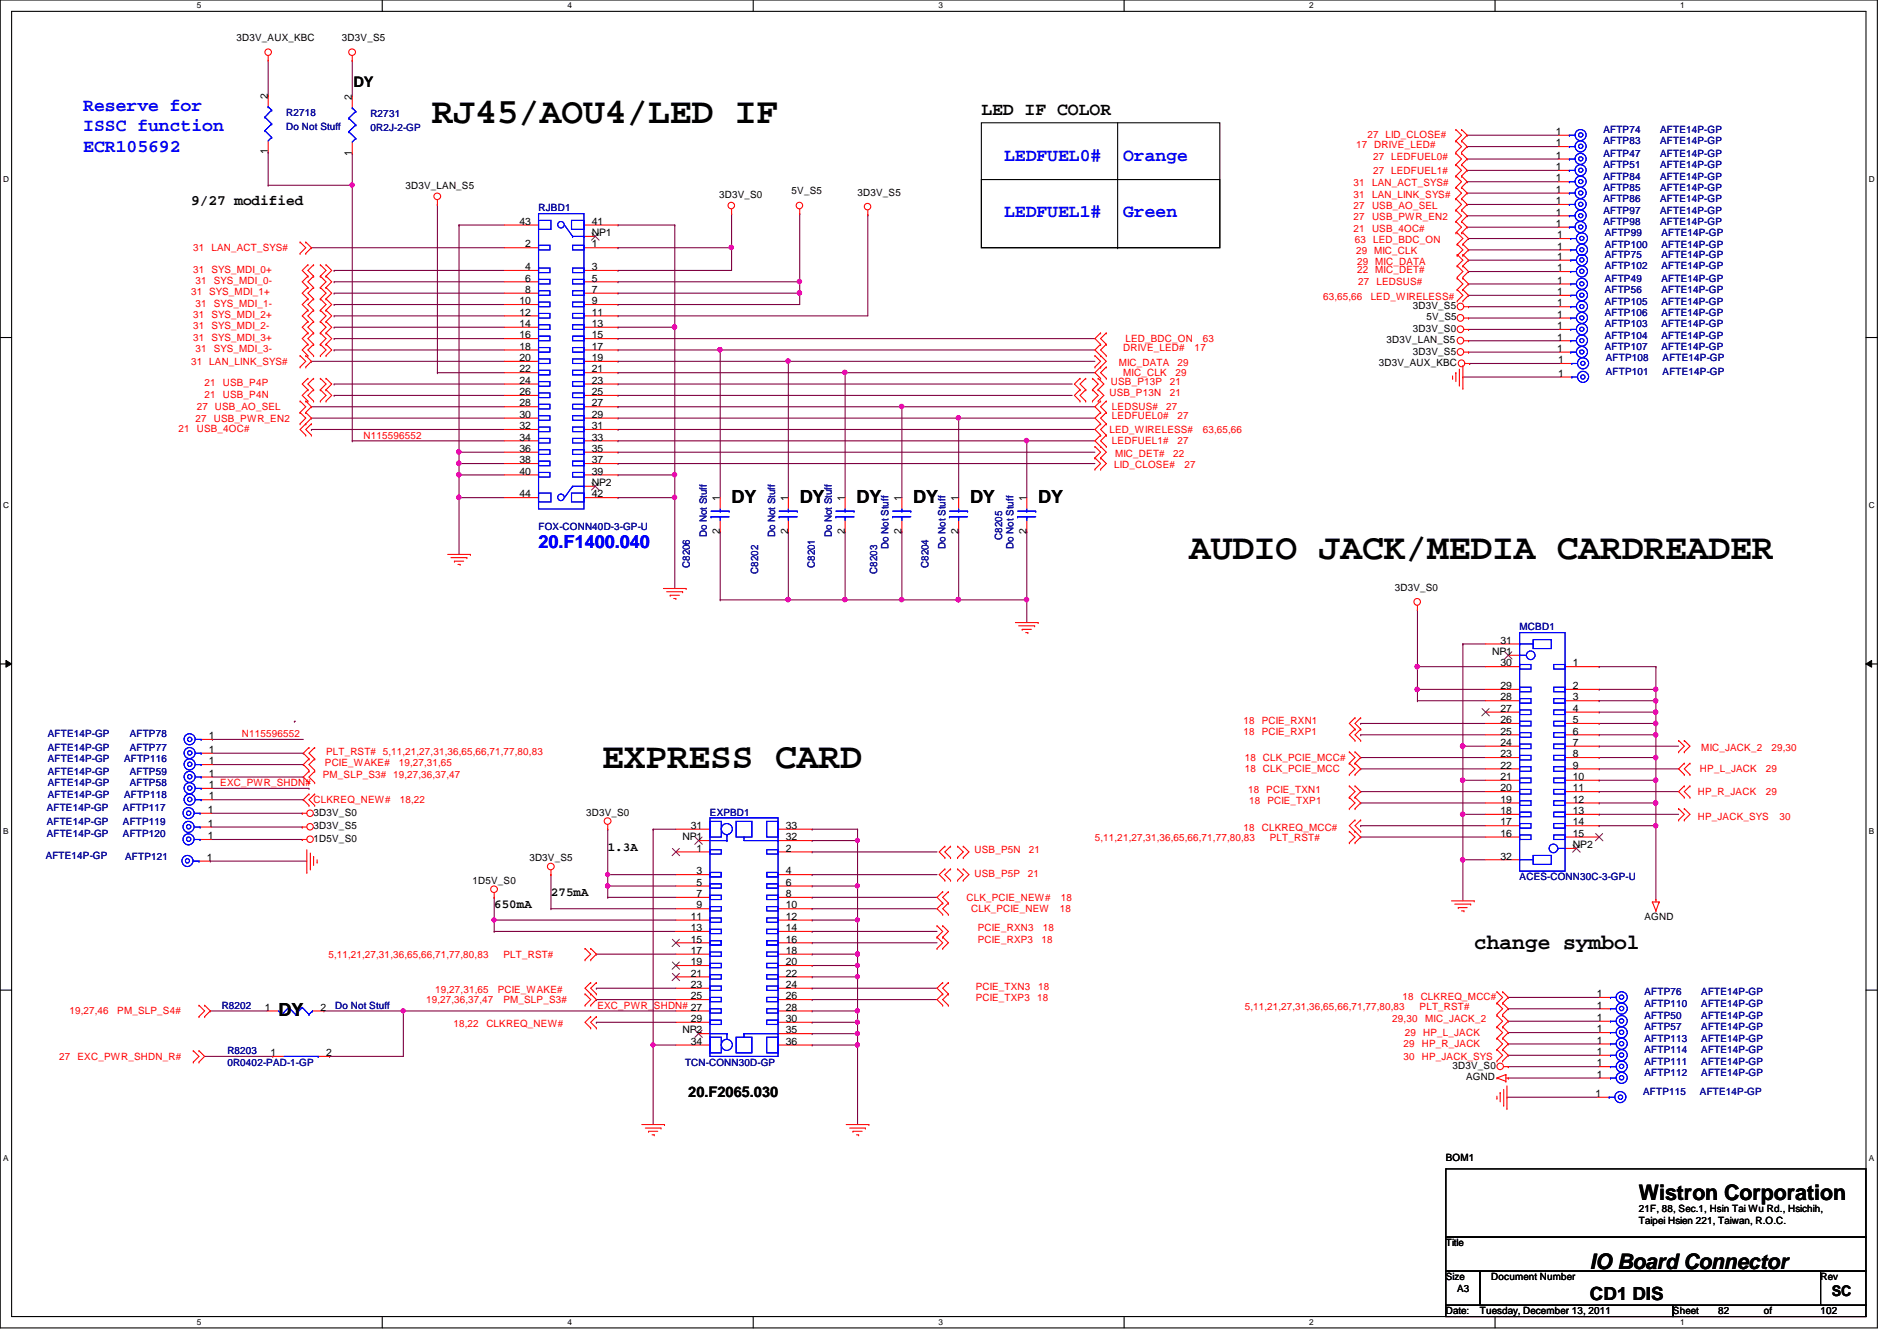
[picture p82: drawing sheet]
<svg xmlns="http://www.w3.org/2000/svg" width="297mm" height="210mm" viewBox="0 0 297 210" stroke-linecap="round" stroke-linejoin="round" font-family="sans-serif">
<defs><g id="words">
<g font-size="5.7">
<text x="67.6" y="19.3">RJ45/AOU4/LED IF</text>
<text x="186.2" y="87.5">AUDIO JACK/MEDIA CARDREADER</text>
<text x="94.3" y="120.3">EXPRESS CARD</text>
</g>
<g font-size="3.3">
<text x="230.8" y="148.5">change symbol</text>
<text x="256.6" y="187.9">Wistron Corporation</text>
<text x="249" y="198.6">IO Board Connector</text>
</g>
<g font-size="2.8" fill="#00f">
<text x="13" y="17.3">Reserve for</text>
<text x="13" y="20.5">ISSC function</text>
<text x="13" y="23.7">ECR105692</text>
<text x="157.2" y="25.1">LEDFUEL0#</text>
<text x="175.9" y="25.1">Orange</text>
<text x="157.2" y="34">LEDFUEL1#</text>
<text x="175.9" y="34">Green</text>
<text x="84.3" y="85.9">20.F1400.040</text>
</g>
<g font-size="2.8">
<text x="153.7" y="18">LED IF COLOR</text>
<text x="114.6" y="78.7">DY</text>
<text x="125.2" y="78.7">DY</text>
<text x="134.1" y="78.7">DY</text>
<text x="143" y="78.7">DY</text>
<text x="151.9" y="78.7">DY</text>
<text x="162.6" y="78.7">DY</text>
<text x="43.6" y="159.1">DY</text>
<text x="249" y="203.5">CD1 DIS</text>
</g>
<g font-size="2.3">
<text x="55.3" y="13.7">DY</text>
<text x="29.9" y="32.1">9/27 modified</text>
<text x="107.8" y="171.7">20.F2065.030</text>
<text x="286.8" y="202.9">SC</text>
</g>
<g font-size="1.9">
<text x="95.2" y="133.2">1.3A</text>
<text x="77.4" y="142.1">650mA</text>
<text x="86.3" y="140.3">275mA</text>
</g>
<g font-size="1.6">
<text x="37" y="6.4">3D3V_AUX_KBC</text>
<text x="53.5" y="6.4">3D3V_S5</text>
<text x="41.9" y="15.5" transform="rotate(-90 41.9 15.5)">2</text>
<text x="55.1" y="15.7" transform="rotate(-90 55.1 15.7)">2</text>
<text x="243.6" y="22.9">1</text>
<text x="243.6" y="21.1">1</text>
<text x="41.9" y="24.2" transform="rotate(-90 41.9 24.2)">1</text>
<text x="55.1" y="24.3" transform="rotate(-90 55.1 24.3)">1</text>
<text x="63.5" y="29.5">3D3V_LAN_S5</text>
<text x="243.6" y="28.4">1</text>
<text x="243.6" y="26.6">1</text>
<text x="243.6" y="24.8">1</text>
<text x="81.3" y="35.2">43</text>
<text x="92.7" y="35.2">41</text>
<text x="112.6" y="30.9">3D3V_S0</text>
<text x="123.9" y="30.4">5V_S5</text>
<text x="134.3" y="30.6">3D3V_S5</text>
<text x="243.6" y="35.5">1</text>
<text x="243.6" y="33.7">1</text>
<text x="243.6" y="32">1</text>
<text x="243.6" y="30.2">1</text>
<text x="82.2" y="38.7">2</text>
<text x="92.7" y="37">NP1</text>
<text x="92.7" y="38.7">1</text>
<text x="243.8" y="40.7">1</text>
<text x="243.8" y="39.1">1</text>
<text x="243.8" y="37.3">1</text>
<text x="81.3" y="47.6">10</text>
<text x="82.2" y="42.3">4</text>
<text x="82.2" y="44.1">6</text>
<text x="82.2" y="45.8">8</text>
<text x="92.7" y="42.3">3</text>
<text x="92.7" y="44.1">5</text>
<text x="92.7" y="45.8">7</text>
<text x="92.7" y="47.6">9</text>
<text x="243.8" y="46.2">1</text>
<text x="243.8" y="44.4">1</text>
<text x="243.8" y="42.5">1</text>
<text x="243.8" y="48">1</text>
<text x="81.3" y="49.4">12</text>
<text x="81.3" y="51.2">14</text>
<text x="81.3" y="53">16</text>
<text x="92.7" y="49.4">11</text>
<text x="92.7" y="51.2">13</text>
<text x="92.7" y="53">15</text>
<text x="217.1" y="53.7">3D3V_LAN_S5</text>
<text x="221.2" y="48.4">3D3V_S5</text>
<text x="221.2" y="51.9">3D3V_S0</text>
<text x="223.3" y="50.2">5V_S5</text>
<text x="243.8" y="51.5">1</text>
<text x="243.8" y="53.3">1</text>
<text x="243.8" y="49.7">1</text>
<text x="81.3" y="54.7">18</text>
<text x="81.3" y="56.5">20</text>
<text x="81.3" y="58.3">22</text>
<text x="92.7" y="54.7">17</text>
<text x="92.7" y="56.5">19</text>
<text x="92.7" y="58.3">21</text>
<text x="215.9" y="57.3">3D3V_AUX_KBC</text>
<text x="221.2" y="55.5">3D3V_S5</text>
<text x="243.8" y="55.1">1</text>
<text x="244" y="56.9">1</text>
<text x="244" y="59">1</text>
<text x="81.3" y="60.1">24</text>
<text x="81.3" y="61.8">26</text>
<text x="81.3" y="63.6">28</text>
<text x="81.3" y="65.4">30</text>
<text x="92.7" y="60.1">23</text>
<text x="92.7" y="61.8">25</text>
<text x="92.7" y="63.6">27</text>
<text x="92.7" y="65.4">29</text>
<text x="81.3" y="67.2">32</text>
<text x="81.3" y="69">34</text>
<text x="81.3" y="70.7">36</text>
<text x="92.7" y="67.2">31</text>
<text x="92.7" y="69">33</text>
<text x="92.7" y="70.7">35</text>
<text x="81.3" y="72.5">38</text>
<text x="81.3" y="74.3">40</text>
<text x="81.3" y="77.9">44</text>
<text x="92.7" y="76.1">NP2</text>
<text x="92.7" y="72.5">37</text>
<text x="92.7" y="74.3">39</text>
<text x="92.7" y="77.9">42</text>
<text x="112.7" y="83.6" transform="rotate(-90 112.7 83.6)">2</text>
<text x="112.7" y="78.4" transform="rotate(-90 112.7 78.4)">1</text>
<text x="123.4" y="83.6" transform="rotate(-90 123.4 83.6)">2</text>
<text x="123.4" y="78.4" transform="rotate(-90 123.4 78.4)">1</text>
<text x="132.3" y="83.6" transform="rotate(-90 132.3 83.6)">2</text>
<text x="132.3" y="78.4" transform="rotate(-90 132.3 78.4)">1</text>
<text x="141.2" y="83.6" transform="rotate(-90 141.2 83.6)">2</text>
<text x="141.2" y="78.4" transform="rotate(-90 141.2 78.4)">1</text>
<text x="150.1" y="83.6" transform="rotate(-90 150.1 83.6)">2</text>
<text x="150.1" y="78.4" transform="rotate(-90 150.1 78.4)">1</text>
<text x="160.7" y="83.6" transform="rotate(-90 160.7 83.6)">2</text>
<text x="160.7" y="78.4" transform="rotate(-90 160.7 78.4)">1</text>
<text x="218.4" y="92.5">3D3V_S0</text>
<text x="234.9" y="100.8">31</text>
<text x="233.6" y="102.5">NP1</text>
<text x="234.9" y="104.3">30</text>
<text x="234.9" y="107.9">29</text>
<text x="246.3" y="104.3">1</text>
<text x="246.3" y="107.9">2</text>
<text x="234.9" y="109.6">28</text>
<text x="234.9" y="111.4">27</text>
<text x="234.9" y="113.2">26</text>
<text x="246.3" y="109.6">3</text>
<text x="246.3" y="111.4">4</text>
<text x="246.3" y="113.2">5</text>
<text x="32.7" y="115.7">1</text>
<text x="32.7" y="117.9">1</text>
<text x="32.7" y="119.6">1</text>
<text x="234.9" y="115">25</text>
<text x="234.9" y="116.8">24</text>
<text x="234.9" y="118.5">23</text>
<text x="246.3" y="115">6</text>
<text x="246.3" y="116.8">7</text>
<text x="246.3" y="118.5">8</text>
<text x="32.7" y="123.4">1 EXC_PWR_SHDN#</text>
<text x="32.7" y="121.6">1</text>
<text x="32.7" y="125.1">1</text>
<text x="234.9" y="120.3">22</text>
<text x="234.9" y="122.1">21</text>
<text x="234.9" y="123.9">20</text>
<text x="234.9" y="125.6">19</text>
<text x="246.3" y="120.3">9</text>
<text x="246.3" y="122.1">10</text>
<text x="246.3" y="123.9">11</text>
<text x="246.3" y="125.6">12</text>
<text x="32.6" y="131.4">1</text>
<text x="32.6" y="129.4">1</text>
<text x="32.6" y="127.3">1</text>
<text x="49.1" y="127.7">3D3V_S0</text>
<text x="49.1" y="129.8">3D3V_S5</text>
<text x="49.1" y="131.8">1D5V_S0</text>
<text x="91.8" y="127.7">3D3V_S0</text>
<text x="106.8" y="131.5">NP1</text>
<text x="108.2" y="129.8">31</text>
<text x="123.1" y="129.8">33</text>
<text x="123.1" y="131.5">32</text>
<text x="234.9" y="127.4">18</text>
<text x="234.9" y="129.2">17</text>
<text x="234.9" y="131">16</text>
<text x="246.3" y="127.4">13</text>
<text x="246.3" y="129.2">14</text>
<text x="246.3" y="131">15</text>
<text x="32.4" y="134.7">1</text>
<text x="82.9" y="134.8">3D3V_S5</text>
<text x="109" y="133.3">1</text>
<text x="109" y="136.9">3</text>
<text x="123.1" y="133.3">2</text>
<text x="123.1" y="136.9">4</text>
<text x="234.9" y="134.5">32</text>
<text x="246.3" y="132.8">NP2</text>
<text x="74" y="138.3">1D5V_S0</text>
<text x="108.2" y="144">11</text>
<text x="109" y="138.6">5</text>
<text x="109" y="140.4">7</text>
<text x="109" y="142.2">9</text>
<text x="123.1" y="138.6">6</text>
<text x="123.1" y="140.4">8</text>
<text x="123.1" y="142.2">10</text>
<text x="123.1" y="144">12</text>
<text x="108.2" y="145.8">13</text>
<text x="108.2" y="147.5">15</text>
<text x="108.2" y="149.3">17</text>
<text x="123.1" y="145.8">14</text>
<text x="123.1" y="147.5">16</text>
<text x="123.1" y="149.3">18</text>
<text x="257.5" y="144">AGND</text>
<text x="108.2" y="151.1">19</text>
<text x="108.2" y="152.9">21</text>
<text x="108.2" y="154.6">23</text>
<text x="123.1" y="151.1">20</text>
<text x="123.1" y="152.9">22</text>
<text x="123.1" y="154.6">24</text>
<text x="41.5" y="158.2">1</text>
<text x="50.2" y="158.2">2</text>
<text x="106.8" y="161.8">NP2</text>
<text x="108.2" y="156.4">25</text>
<text x="108.2" y="160">29</text>
<text x="123.1" y="161.8">35</text>
<text x="123.1" y="156.4">26</text>
<text x="123.1" y="158.2">28</text>
<text x="123.1" y="160">30</text>
<text x="250.1" y="161.6">1</text>
<text x="250.1" y="159.8">1</text>
<text x="250.1" y="156.1">1</text>
<text x="250.1" y="157.9">1</text>
<text x="42.4" y="165.3">1</text>
<text x="51.1" y="165.3">2</text>
<text x="108.2" y="163.5">34</text>
<text x="123.1" y="163.5">36</text>
<text x="227.5" y="167.3">3D3V_S0</text>
<text x="250.1" y="166.9">1</text>
<text x="250.1" y="163.4">1</text>
<text x="250.1" y="165.1">1</text>
<text x="229.6" y="169.1">AGND</text>
<text x="249.8" y="171.7">1</text>
<text x="250.1" y="168.7">1</text>
<text x="226.4" y="181.7">BOM1</text>
<text x="256.6" y="191.6">Taipei Hsien 221, Taiwan, R.O.C.</text>
<text x="256.6" y="189.7">21F, 88, Sec.1, Hsin Tai Wu Rd., Hsichih,</text>
<text x="226.4" y="195.1">Title</text>
<text x="226.4" y="200.4">Size</text>
<text x="228.2" y="202.2">A3</text>
<text x="233.5" y="200.4">Document Number</text>
<text x="285.1" y="200.4">Rev</text>
<text x="226.4" y="205.7">Date:</text>
<text x="231.7" y="205.7">Tuesday, December 13, 2011</text>
<text x="261.9" y="205.7">Sheet</text>
<text x="269.1" y="205.7">82</text>
<text x="276.2" y="205.7">of</text>
<text x="285.1" y="205.7">102</text>
</g>
<g font-size="1.6" fill="#000080">
<text x="44.8" y="20.3">Do Not Stuff</text>
<text x="44.8" y="18.2">R2718</text>
<text x="58" y="20.4">0R2J-2-GP</text>
<text x="58" y="18.3">R2731</text>
<text x="251.1" y="22.6">AFTP83</text>
<text x="251.1" y="20.8">AFTP74</text>
<text x="260" y="22.6">AFTE14P-GP</text>
<text x="260" y="20.8">AFTE14P-GP</text>
<text x="251.1" y="28.1">AFTP84</text>
<text x="251.1" y="29.9">AFTP85</text>
<text x="251.1" y="26.3">AFTP51</text>
<text x="251.1" y="24.6">AFTP47</text>
<text x="260" y="28.1">AFTE14P-GP</text>
<text x="260" y="29.9">AFTE14P-GP</text>
<text x="260" y="26.3">AFTE14P-GP</text>
<text x="260" y="24.6">AFTE14P-GP</text>
<text x="84.3" y="33.1">RJBD1</text>
<text x="251.1" y="35.2">AFTP98</text>
<text x="251.1" y="33.4">AFTP97</text>
<text x="251.1" y="31.7">AFTP86</text>
<text x="260" y="35.2">AFTE14P-GP</text>
<text x="260" y="33.4">AFTE14P-GP</text>
<text x="260" y="31.7">AFTE14P-GP</text>
<text x="251.3" y="40.4">AFTP75</text>
<text x="251.3" y="38.8">AFTP100</text>
<text x="251.3" y="37">AFTP99</text>
<text x="260.2" y="38.8">AFTE14P-GP</text>
<text x="260.2" y="40.4">AFTE14P-GP</text>
<text x="260.2" y="37">AFTE14P-GP</text>
<text x="251.3" y="45.9">AFTP56</text>
<text x="251.3" y="44.1">AFTP49</text>
<text x="251.3" y="42.2">AFTP102</text>
<text x="251.3" y="47.7">AFTP105</text>
<text x="260.2" y="42.2">AFTE14P-GP</text>
<text x="260.2" y="47.7">AFTE14P-GP</text>
<text x="260.2" y="45.9">AFTE14P-GP</text>
<text x="260.2" y="44.1">AFTE14P-GP</text>
<text x="251.3" y="51.2">AFTP103</text>
<text x="251.3" y="53">AFTP104</text>
<text x="251.3" y="49.4">AFTP106</text>
<text x="260.2" y="51.2">AFTE14P-GP</text>
<text x="260.2" y="53">AFTE14P-GP</text>
<text x="260.2" y="49.4">AFTE14P-GP</text>
<text x="251.3" y="54.8">AFTP107</text>
<text x="251.5" y="56.6">AFTP108</text>
<text x="251.5" y="58.7">AFTP101</text>
<text x="260.2" y="54.8">AFTE14P-GP</text>
<text x="260.3" y="56.6">AFTE14P-GP</text>
<text x="260.3" y="58.7">AFTE14P-GP</text>
<text x="84.3" y="82.9">FOX-CONN40D-3-GP-U</text>
<text x="108" y="88.9" transform="rotate(-90 108 88.9)">C8206</text>
<text x="110.7" y="84.1" transform="rotate(-90 110.7 84.1)">Do Not Stuff</text>
<text x="118.7" y="89.8" transform="rotate(-90 118.7 89.8)">C8202</text>
<text x="121.4" y="84.1" transform="rotate(-90 121.4 84.1)">Do Not Stuff</text>
<text x="127.6" y="88.9" transform="rotate(-90 127.6 88.9)">C8201</text>
<text x="130.3" y="84.1" transform="rotate(-90 130.3 84.1)">Do Not Stuff</text>
<text x="137.4" y="89.8" transform="rotate(-90 137.4 89.8)">C8203</text>
<text x="139.1" y="85.9" transform="rotate(-90 139.1 85.9)">Do Not Stuff</text>
<text x="145.4" y="88.9" transform="rotate(-90 145.4 88.9)">C8204</text>
<text x="148" y="85.9" transform="rotate(-90 148 85.9)">Do Not Stuff</text>
<text x="156.9" y="84.5" transform="rotate(-90 156.9 84.5)">C8205</text>
<text x="158.7" y="85.9" transform="rotate(-90 158.7 85.9)">Do Not Stuff</text>
<text x="238" y="98.7">MCBD1</text>
<text x="7.5" y="115.4">AFTE14P-GP</text>
<text x="7.5" y="117.6">AFTE14P-GP</text>
<text x="7.5" y="119.3">AFTE14P-GP</text>
<text x="19.4" y="119.3">AFTP116</text>
<text x="20.3" y="115.4">AFTP78</text>
<text x="20.3" y="117.6">AFTP77</text>
<text x="7.5" y="123.1">AFTE14P-GP</text>
<text x="7.5" y="121.3">AFTE14P-GP</text>
<text x="7.5" y="124.8">AFTE14P-GP</text>
<text x="19.4" y="124.8">AFTP118</text>
<text x="20.3" y="123.1">AFTP58</text>
<text x="20.3" y="121.3">AFTP59</text>
<text x="7.3" y="131.1">AFTE14P-GP</text>
<text x="7.3" y="129.1">AFTE14P-GP</text>
<text x="7.3" y="127">AFTE14P-GP</text>
<text x="19.3" y="131.1">AFTP120</text>
<text x="19.3" y="129.1">AFTP119</text>
<text x="19.3" y="127">AFTP117</text>
<text x="111.2" y="127.7">EXPBD1</text>
<text x="7.2" y="134.5">AFTE14P-GP</text>
<text x="19.6" y="134.6">AFTP121</text>
<text x="237.9" y="137.8">ACES-CONN30C-3-GP-U</text>
<text x="257.5" y="155.8">AFTP76</text>
<text x="266.4" y="155.8">AFTE14P-GP</text>
<text x="34.7" y="157.9">R8202</text>
<text x="52.5" y="157.9">Do Not Stuff</text>
<text x="257.5" y="161.3">AFTP57</text>
<text x="257.5" y="159.5">AFTP50</text>
<text x="257.5" y="157.6">AFTP110</text>
<text x="266.4" y="157.6">AFTE14P-GP</text>
<text x="266.4" y="161.3">AFTE14P-GP</text>
<text x="266.4" y="159.5">AFTE14P-GP</text>
<text x="35.6" y="166.8">0R0402-PAD-1-GP</text>
<text x="35.6" y="165">R8203</text>
<text x="107.3" y="166.8">TCN-CONN30D-GP</text>
<text x="257.5" y="166.6">AFTP111</text>
<text x="257.5" y="163.1">AFTP113</text>
<text x="257.5" y="164.8">AFTP114</text>
<text x="266.4" y="166.6">AFTE14P-GP</text>
<text x="266.4" y="163.1">AFTE14P-GP</text>
<text x="266.4" y="164.8">AFTE14P-GP</text>
<text x="257.3" y="171.4">AFTP115</text>
<text x="257.5" y="168.4">AFTP112</text>
<text x="266.2" y="171.4">AFTE14P-GP</text>
<text x="266.4" y="168.4">AFTE14P-GP</text>
</g>
<g font-size="1.6" fill="#f00">
<text x="212.3" y="23.1">17</text>
<text x="214.1" y="21.5">27</text>
<text x="215.2" y="23.1">DRIVE_LED#</text>
<text x="217" y="21.5">LID_CLOSE#</text>
<text x="212" y="29.2">31</text>
<text x="214.8" y="29.2">LAN_ACT_SYS#</text>
<text x="215" y="27.2">27</text>
<text x="215" y="25.1">27</text>
<text x="217.8" y="27.2">LEDFUEL1#</text>
<text x="217.8" y="25.1">LEDFUEL0#</text>
<text x="212" y="32.7">27</text>
<text x="212" y="34.5">27</text>
<text x="212" y="30.9">31</text>
<text x="214.8" y="30.9">LAN_LINK_SYS#</text>
<text x="214.8" y="32.7">USB_AO_SEL</text>
<text x="214.8" y="34.5">USB_PWR_EN2</text>
<text x="30.3" y="39.3">31 LAN_ACT_SYS#</text>
<text x="212" y="36.3">21</text>
<text x="212.2" y="38.1">63</text>
<text x="212.3" y="39.8">29</text>
<text x="212.5" y="41.4">29</text>
<text x="214.8" y="36.3">USB_4OC#</text>
<text x="215" y="38.1">LED_BDC_ON</text>
<text x="215.2" y="39.8">MIC_CLK</text>
<text x="215.3" y="41.4">MIC_DATA</text>
<text x="29.9" y="46.2">31 SYS_MDI_1+</text>
<text x="30.3" y="42.7">31 SYS_MDI_0+</text>
<text x="30.6" y="44.4">31</text>
<text x="33.5" y="44.4">SYS_MDI_0-</text>
<text x="207.2" y="46.9">63,65,66</text>
<text x="212.5" y="42.7">22</text>
<text x="212.7" y="44.7">27</text>
<text x="214.6" y="46.9">LED_WIRELESS#</text>
<text x="215.3" y="42.7">MIC_DET#</text>
<text x="215.5" y="44.7">LEDSUS#</text>
<text x="30.3" y="53.3">31 SYS_MDI_3+</text>
<text x="30.3" y="51.6">31 SYS_MDI_2-</text>
<text x="30.3" y="49.8">31 SYS_MDI_2+</text>
<text x="30.6" y="48">31</text>
<text x="33.5" y="48">SYS_MDI_1-</text>
<text x="176.2" y="53.6">LED_BDC_ON</text>
<text x="188.3" y="53.6">63</text>
<text x="29.9" y="57.1">31 LAN_LINK_SYS#</text>
<text x="30.6" y="55.1">31</text>
<text x="33.5" y="55.1">SYS_MDI_3-</text>
<text x="175.2" y="57.3">MIC_DATA</text>
<text x="175.9" y="58.9">MIC_CLK</text>
<text x="175.9" y="54.9">DRIVE_LED#</text>
<text x="184.1" y="58.9">29</text>
<text x="184.4" y="57.3">29</text>
<text x="187.1" y="54.9">17</text>
<text x="30.6" y="66">27</text>
<text x="30.8" y="64.2">27 USB_AO_SEL</text>
<text x="32" y="62.2">21 USB_P4N</text>
<text x="32" y="60.5">21 USB_P4P</text>
<text x="33.5" y="66">USB_PWR_EN2</text>
<text x="173.7" y="62.1">USB_P13N</text>
<text x="173.9" y="60.3">USB_P13P</text>
<text x="174.1" y="65.6">LEDFUEL0#</text>
<text x="174.1" y="64.2">LEDSUS#</text>
<text x="182.6" y="64.2">27</text>
<text x="183.2" y="62.1">21</text>
<text x="183.2" y="60.3">21</text>
<text x="184.4" y="65.6">27</text>
<text x="27.9" y="67.6">21</text>
<text x="30.8" y="67.6">USB_4OC#</text>
<text x="56.9" y="68.7">N115596552</text>
<text x="173.7" y="67.8">LED_WIRELESS#</text>
<text x="174.1" y="69.6">LEDFUEL1#</text>
<text x="174.6" y="71.5">MIC_DET#</text>
<text x="183.7" y="71.5">22</text>
<text x="184.4" y="69.6">27</text>
<text x="188.3" y="67.8">63,65,66</text>
<text x="174.5" y="73.3">LID_CLOSE#</text>
<text x="185.5" y="73.3">27</text>
<text x="194.7" y="113.3">18</text>
<text x="197.6" y="113.3">PCIE_RXN1</text>
<text x="37.9" y="115.4">N115596552</text>
<text x="50.9" y="119.8">PCIE_WAKE#</text>
<text x="51.1" y="118.2">PLT_RST# 5,11,21,27,31,36,65,66,71,77,80,83</text>
<text x="62.4" y="119.8">19,27,31,65</text>
<text x="194.7" y="115.1">18</text>
<text x="194.9" y="119.1">18</text>
<text x="197.6" y="115.1">PCIE_RXP1</text>
<text x="197.7" y="119.1">CLK_PCIE_MCC#</text>
<text x="266.4" y="117.6">MIC_JACK_2</text>
<text x="277.4" y="117.6">29,30</text>
<text x="49.1" y="125.7">CLKREQ_NEW#</text>
<text x="50.5" y="121.8">PM_SLP_S3# 19,27,36,37,47</text>
<text x="62.6" y="125.7">18,22</text>
<text x="194.9" y="120.9">18</text>
<text x="195.4" y="124.1">18</text>
<text x="195.6" y="125.9">18</text>
<text x="197.7" y="120.9">CLK_PCIE_MCC</text>
<text x="198.3" y="124.1">PCIE_TXN1</text>
<text x="198.5" y="125.9">PCIE_TXP1</text>
<text x="265.9" y="124.5">HP_R_JACK</text>
<text x="266.2" y="120.9">HP_L_JACK</text>
<text x="276.5" y="120.9">29</text>
<text x="276.5" y="124.5">29</text>
<text x="171.4" y="131.6">5,11,21,27,31,36,65,66,71,77,80,83</text>
<text x="194.7" y="130">18</text>
<text x="197.6" y="130">CLKREQ_MCC#</text>
<text x="198.8" y="131.6">PLT_RST#</text>
<text x="265.9" y="128.4">HP_JACK_SYS</text>
<text x="278.6" y="128.4">30</text>
<text x="152.6" y="133.6">USB_P5N</text>
<text x="152.6" y="137.3">USB_P5P</text>
<text x="160.9" y="137.3">21</text>
<text x="161.1" y="133.6">21</text>
<text x="151.3" y="141">CLK_PCIE_NEW#</text>
<text x="152.1" y="142.8">CLK_PCIE_NEW</text>
<text x="165.9" y="142.8">18</text>
<text x="166.1" y="141">18</text>
<text x="51.4" y="149.9">5,11,21,27,31,36,65,66,71,77,80,83</text>
<text x="78.8" y="149.9">PLT_RST#</text>
<text x="153.1" y="147.6">PCIE_RXP3</text>
<text x="153.1" y="145.8">PCIE_RXN3</text>
<text x="163.1" y="147.6">18</text>
<text x="163.3" y="145.8">18</text>
<text x="68.2" y="155.4">19,27,31,65</text>
<text x="77.9" y="155.4">PCIE_WAKE#</text>
<text x="152.8" y="154.9">PCIE_TXN3</text>
<text x="162.6" y="154.9">18</text>
<text x="10.9" y="158.8">19,27,46</text>
<text x="18.4" y="158.8">PM_SLP_S4#</text>
<text x="66.7" y="157">19,27,36,37,47</text>
<text x="71" y="160.7">18,22</text>
<text x="76.2" y="160.7">CLKREQ_NEW#</text>
<text x="78.8" y="157">PM_SLP_S3#</text>
<text x="93.6" y="157.9">EXC_PWR_SHDN# 27</text>
<text x="152.8" y="156.7">PCIE_TXP3</text>
<text x="162.4" y="156.7">18</text>
<text x="194.9" y="158.1">5,11,21,27,31,36,65,66,71,77,80,83</text>
<text x="218" y="160">29,30</text>
<text x="219.6" y="156.5">18</text>
<text x="222.3" y="158.1">PLT_RST#</text>
<text x="222.5" y="156.5">CLKREQ_MCC#</text>
<text x="223.2" y="160">MIC_JACK_2</text>
<text x="9.3" y="165.9">27</text>
<text x="12.1" y="165.9">EXC_PWR_SHDN_R#</text>
<text x="219.8" y="164">29</text>
<text x="219.8" y="165.9">30</text>
<text x="220" y="162.2">29</text>
<text x="222.6" y="164">HP_R_JACK</text>
<text x="222.6" y="165.9">HP_JACK_SYS</text>
<text x="222.8" y="162.2">HP_L_JACK</text>
</g>
<g font-size="1.3">
<text x="30.8" y="1.3">5</text>
<text x="88.9" y="1.3">4</text>
<text x="146.9" y="1.3">3</text>
<text x="205" y="1.3">2</text>
<text x="263.1" y="1.3">1</text>
<text x=".5" y="28.4">D</text>
<text x="292.6" y="28.4">D</text>
<text x=".5" y="79.5">C</text>
<text x="292.6" y="79.5">C</text>
<text x=".5" y="130.6">B</text>
<text x="292.6" y="130.6">B</text>
<text x=".5" y="181.7">A</text>
<text x="292.6" y="181.7">A</text>
<text x="30.8" y="207.4">5</text>
<text x="88.9" y="207.4">4</text>
<text x="146.9" y="207.4">3</text>
<text x="205" y="207.4">2</text>
<text x="263.1" y="207.4">1</text>
</g>
</g></defs>
<path d="M0 0h294v207.9h-294zM1.8 1.8h290.4v204.3h-290.4z" fill="none" stroke="#000" stroke-width=".17"/>
<g fill="#fff">
<path d="M30.8 .2h.7v1.4h-.7z"/>
<path d="M30.8 206.2h.7v1.4h-.7z"/>
</g>
<path d="M59.9 0v1.8M59.9 206.1v1.8" fill="none" stroke="#000" stroke-width=".17"/>
<g fill="#fff">
<path d="M88.9 .2h.6v1.4h-.6z"/>
<path d="M88.9 206.2h.6v1.4h-.6z"/>
</g>
<path d="M117.9 0v1.8M117.9 206.1v1.8" fill="none" stroke="#000" stroke-width=".17"/>
<g fill="#fff">
<path d="M146.9 .2h.7v1.4h-.7z"/>
<path d="M146.9 206.2h.7v1.4h-.7z"/>
</g>
<path d="M176 0v1.8M176 206.1v1.8" fill="none" stroke="#000" stroke-width=".17"/>
<g fill="#fff">
<path d="M205 .2h.7v1.4h-.7z"/>
<path d="M205 206.2h.7v1.4h-.7z"/>
</g>
<path d="M234.1 0v1.8M234.1 206.1v1.8" fill="none" stroke="#000" stroke-width=".17"/>
<g fill="#fff">
<path d="M263.1 .2h.7v1.4h-.7z"/>
<path d="M263.1 206.2h.7v1.4h-.7z"/>
<path d="M.5 27.3h.9v1.4h-.9z"/>
<path d="M292.6 27.3h.9v1.4h-.9z"/>
<path d="M.5 78.4h.9v1.4h-.9z"/>
<path d="M292.6 78.4h.9v1.4h-.9z"/>
</g>
<path d="M0 52.8h1.8M292.2 52.8h1.8" fill="none" stroke="#000" stroke-width=".17"/>
<g fill="#fff">
<path d="M.5 129.5h.8v1.4h-.8z"/>
<path d="M292.6 129.5h.9v1.4h-.9z"/>
</g>
<path d="M0 103.9h1.8M292.2 103.9h1.8" fill="none" stroke="#000" stroke-width=".17"/>
<path d="M.9 103.4l.9 .5-.9 .5zM292.2 103.9l.9-.5v1z" fill="#000"/>
<path d="M.9 103.4l.9 .5-.9 .5zM292.2 103.9l.9-.5v1z" fill="none" stroke="#000" stroke-width=".16"/>
<g fill="#fff">
<path d="M.5 180.5h.8v1.4h-.8z"/>
<path d="M292.6 180.5h.9v1.4h-.9z"/>
</g>
<path d="M0 155h1.8M292.2 155h1.8" fill="none" stroke="#000" stroke-width=".17"/>
<path d="M71.9 77.9h.1M71.9 77.9h7.1M96.8 70.8h74.6M96.8 70.8h.1M150.1 93.9h10.7M150.1 93.9h.1" fill="none" stroke="#800040" stroke-width=".17"/>
<circle cx="150.1" cy="93.8" r=".34" fill="#f0f"/>
<circle cx="150.1" cy="93.8" r=".34" fill="none" stroke="#f0f" stroke-width=".17"/>
<path d="M160.8 93.9h.1M160.8 93.9v3.6" fill="none" stroke="#800040" stroke-width=".17"/>
<circle cx="160.7" cy="93.8" r=".34" fill="#f0f"/>
<circle cx="160.7" cy="93.8" r=".34" fill="none" stroke="#f0f" stroke-width=".17"/>
<path d="M123.4 56.6h.1M123.4 56.6v21.3M132.3 58.3h.1M132.3 58.3h39.1" fill="none" stroke="#800040" stroke-width=".17"/>
<circle cx="123.4" cy="56.5" r=".34" fill="#f0f"/>
<circle cx="123.4" cy="56.5" r=".34" fill="none" stroke="#f0f" stroke-width=".17"/>
<path d="M123.4 56.6h.1M123.4 56.6h48M132.3 58.3h.1M132.3 58.3v19.6M123.4 83.2h.1M123.4 83.2v10.7M132.3 83.2h.1M132.3 83.2v10.7" fill="none" stroke="#800040" stroke-width=".17"/>
<circle cx="132.3" cy="58.3" r=".34" fill="#f0f"/>
<circle cx="132.3" cy="58.3" r=".34" fill="none" stroke="#f0f" stroke-width=".17"/>
<path d="M96.8 56.6h26.6M96.8 58.3h35.5M96.8 58.3h.1M96.8 56.6h.1M150.1 65.4h.1M150.1 65.4v12.5M150.1 65.4h21.3" fill="none" stroke="#800040" stroke-width=".17"/>
<circle cx="150.1" cy="65.4" r=".34" fill="#f0f"/>
<circle cx="150.1" cy="65.4" r=".34" fill="none" stroke="#f0f" stroke-width=".17"/>
<path d="M96.8 65.4h53.3M96.8 65.4h.1M105.7 74.3h.1M105.7 74.3v3.6" fill="none" stroke="#800040" stroke-width=".17"/>
<circle cx="105.6" cy="74.3" r=".34" fill="#f0f"/>
<circle cx="105.6" cy="74.3" r=".34" fill="none" stroke="#f0f" stroke-width=".17"/>
<path d="M141.2 83.2h.1M141.2 83.2v10.7" fill="none" stroke="#800040" stroke-width=".17"/>
<circle cx="141.2" cy="93.8" r=".34" fill="#f0f"/>
<circle cx="141.2" cy="93.8" r=".34" fill="none" stroke="#f0f" stroke-width=".17"/>
<path d="M125.2 44.1h.1M125.2 44.1v1.8" fill="none" stroke="#800040" stroke-width=".17"/>
<circle cx="125.2" cy="44.1" r=".34" fill="#f0f"/>
<circle cx="125.2" cy="44.1" r=".34" fill="none" stroke="#f0f" stroke-width=".17"/>
<path d="M63.2 158.2h.1M63.2 158.2v7.2h-11.6M51.6 165.4h.1" fill="none" stroke="#800040" stroke-width=".17"/>
<circle cx="63.1" cy="158.2" r=".32" fill="#f0f"/>
<circle cx="63.1" cy="158.2" r=".32" fill="none" stroke="#f0f" stroke-width=".17"/>
<g fill="none" stroke="#800040" stroke-width=".17">
<path d="M134.3 131.6h.1M134.3 131.6v7.1M32.9 158.2h8.9M32.9 158.2h.1M50.7 158.2h55.1M50.7 158.2h.1M63.2 158.2h.1M93.4 149.4h12.4M93.4 149.4h.1M127.2 154.7h.1M127.2 156.5h.1M127.2 140.5h.1"/>
<path d="M127.2 142.2h.1M127.2 154.7h19.5M127.2 156.5h19.5M127.2 140.5h19.5M127.2 142.2h19.5M32 165.4h10.7M42.7 165.4h.1"/>
</g>
<circle cx="134.3" cy="131.5" r=".32" fill="#f0f"/>
<circle cx="134.3" cy="131.5" r=".32" fill="none" stroke="#f0f" stroke-width=".17"/>
<g fill="none" stroke="#800040" stroke-width=".17">
<path d="M48.8 56.6h30.2M48.8 56.6h.1M52.3 44.1h26.7M52.3 42.3h26.7M52.3 51.2h26.7M52.3 44.1h.1M52.3 42.3h.1M52.3 51.2h.1M127.2 138.7h.1M127.2 138.7h7.1M93.4 156.5h12.4M93.4 156.5h.1"/>
<path d="M127.2 151.1h.1M127.2 158.2h.1M127.2 151.1h7.1M127.2 158.2h7.1M93.4 160h12.4M93.4 160h.1"/>
</g>
<circle cx="134.3" cy="158.2" r=".32" fill="#f0f"/>
<circle cx="134.3" cy="158.2" r=".32" fill="none" stroke="#f0f" stroke-width=".17"/>
<path d="M127.2 133.3h.1M127.2 136.9h.1M127.2 133.3h19.5M127.2 136.9h19.5M127.2 147.6h.1M127.2 152.9h.1M127.2 147.6h19.5M127.2 152.9h7.1" fill="none" stroke="#800040" stroke-width=".17"/>
<circle cx="134.3" cy="152.9" r=".32" fill="#f0f"/>
<circle cx="134.3" cy="152.9" r=".32" fill="none" stroke="#f0f" stroke-width=".17"/>
<path d="M52.3 47.7h26.7M52.3 49.4h26.7M52.3 54.8h26.7M52.3 45.9h26.7M52.3 53h26.7M52.3 47.7h.1M52.3 49.4h.1M52.3 54.8h.1M52.3 45.9h.1M52.3 53h.1M127.2 144h.1M127.2 144h7.1" fill="none" stroke="#800040" stroke-width=".17"/>
<circle cx="134.3" cy="144" r=".32" fill="#f0f"/>
<circle cx="134.3" cy="144" r=".32" fill="none" stroke="#f0f" stroke-width=".17"/>
<path d="M127.2 149.4h.1M127.2 149.4h7.1M127.2 160h.1M127.2 160h7.1" fill="none" stroke="#800040" stroke-width=".17"/>
<circle cx="134.3" cy="149.3" r=".32" fill="#f0f"/>
<circle cx="134.3" cy="149.3" r=".32" fill="none" stroke="#f0f" stroke-width=".17"/>
<path d="M134.3 144h.1M134.3 152.9h.1M134.3 144v5.4M134.3 152.9v5.3M134.3 163.6h.1M134.3 163.6v12.4" fill="none" stroke="#800040" stroke-width=".17"/>
<circle cx="134.3" cy="163.5" r=".32" fill="#f0f"/>
<circle cx="134.3" cy="163.5" r=".32" fill="none" stroke="#f0f" stroke-width=".17"/>
<path d="M134.3 149.4h.1M134.3 149.4v1.7" fill="none" stroke="#800040" stroke-width=".17"/>
<circle cx="134.3" cy="149.3" r=".32" fill="#f0f"/>
<circle cx="134.3" cy="149.3" r=".32" fill="none" stroke="#f0f" stroke-width=".17"/>
<path d="M134.3 158.2h.1M134.3 158.2v1.8" fill="none" stroke="#800040" stroke-width=".17"/>
<circle cx="134.3" cy="158.2" r=".32" fill="#f0f"/>
<circle cx="134.3" cy="158.2" r=".32" fill="none" stroke="#f0f" stroke-width=".17"/>
<path d="M134.3 138.7h.1M134.3 138.7v5.3" fill="none" stroke="#800040" stroke-width=".17"/>
<circle cx="134.3" cy="138.7" r=".32" fill="#f0f"/>
<circle cx="134.3" cy="138.7" r=".32" fill="none" stroke="#f0f" stroke-width=".17"/>
<path d="M134.3 151.1h.1M134.3 151.1v1.8" fill="none" stroke="#800040" stroke-width=".17"/>
<circle cx="134.3" cy="151.1" r=".32" fill="#f0f"/>
<circle cx="134.3" cy="151.1" r=".32" fill="none" stroke="#f0f" stroke-width=".17"/>
<path d="M95.2 136.9h10.6M95.2 136.9h.1M95.2 129.8h.1M95.2 138.7h.1M95.2 129.8v7.1M95.2 138.7v1.8M77.4 144h28.4M77.4 144h.1M77.4 144v1.8" fill="none" stroke="#800040" stroke-width=".17"/>
<circle cx="77.4" cy="144" r=".32" fill="#f0f"/>
<circle cx="77.4" cy="144" r=".32" fill="none" stroke="#f0f" stroke-width=".17"/>
<path d="M95.2 138.7h10.6M95.2 138.7h.1M77.4 145.8h28.4M77.4 140.5h.1M77.4 145.8h.1M77.4 140.5v3.5" fill="none" stroke="#800040" stroke-width=".17"/>
<circle cx="95.1" cy="138.7" r=".32" fill="#f0f"/>
<circle cx="95.1" cy="138.7" r=".32" fill="none" stroke="#f0f" stroke-width=".17"/>
<path d="M95.2 136.9h.1M95.2 136.9v1.8" fill="none" stroke="#800040" stroke-width=".17"/>
<circle cx="95.1" cy="138.7" r=".32" fill="#f0f"/>
<circle cx="95.1" cy="138.7" r=".32" fill="none" stroke="#f0f" stroke-width=".17"/>
<circle cx="95.1" cy="136.9" r=".32" fill="#f0f"/>
<circle cx="95.1" cy="136.9" r=".32" fill="none" stroke="#f0f" stroke-width=".17"/>
<g fill="none" stroke="#800040" stroke-width=".17">
<path d="M86.3 136.9h.1M86.3 136.9v5.3M127.2 129.8h.1M127.2 131.6h.1M127.2 129.8h7.1M134.3 129.8h.1M134.3 129.8v1.8h-7.1M86.3 142.2h19.5M86.3 142.2h.1M95.2 140.5h10.6M95.2 140.5h.1M127.2 161.8h.1"/>
<path d="M127.2 161.8h7.1"/>
</g>
<circle cx="134.3" cy="161.8" r=".32" fill="#f0f"/>
<circle cx="134.3" cy="161.8" r=".32" fill="none" stroke="#f0f" stroke-width=".17"/>
<path d="M134.3 160h.1M134.3 160v1.8" fill="none" stroke="#800040" stroke-width=".17"/>
<circle cx="134.3" cy="160" r=".32" fill="#f0f"/>
<circle cx="134.3" cy="160" r=".32" fill="none" stroke="#f0f" stroke-width=".17"/>
<path d="M127.2 163.6h.1M127.2 163.6h7.1" fill="none" stroke="#800040" stroke-width=".17"/>
<circle cx="134.3" cy="163.5" r=".32" fill="#f0f"/>
<circle cx="134.3" cy="163.5" r=".32" fill="none" stroke="#f0f" stroke-width=".17"/>
<path d="M134.3 161.8h.1M134.3 161.8v1.8" fill="none" stroke="#800040" stroke-width=".17"/>
<circle cx="134.3" cy="161.8" r=".32" fill="#f0f"/>
<circle cx="134.3" cy="161.8" r=".32" fill="none" stroke="#f0f" stroke-width=".17"/>
<path d="M102.3 163.6h.1M102.3 163.6v12.4" fill="none" stroke="#800040" stroke-width=".17"/>
<circle cx="102.2" cy="163.5" r=".32" fill="#f0f"/>
<circle cx="102.2" cy="163.5" r=".32" fill="none" stroke="#f0f" stroke-width=".17"/>
<g fill="none" stroke="#800040" stroke-width=".17">
<path d="M96.8 35.2h8.9M96.8 35.2h.1M114.6 33.4h.1M114.6 33.4v5.4M96.8 54.8h16M96.8 54.8h.1M105.7 51.2h.1M105.7 51.2v23.1h-8.9M96.8 67.2h74.6M96.8 67.2h.1M96.8 63.7h.1M96.8 74.3h.1"/>
<path d="M96.8 63.7h44.4M102.3 129.8h.1M102.3 129.8v33.8M102.3 129.8h3.5M93.4 154.7h12.4M93.4 154.7h.1M127.2 145.8h.1M127.2 145.8h19.5M102.3 163.6h.1M102.3 163.6h3.5"/>
</g>
<circle cx="105.6" cy="51.2" r=".34" fill="#f0f"/>
<circle cx="105.6" cy="51.2" r=".34" fill="none" stroke="#f0f" stroke-width=".17"/>
<path d="M112.8 54.8h.1M112.8 54.8v23.1M112.8 54.8h58.6M112.8 83.2h.1M112.8 83.2v10.7" fill="none" stroke="#800040" stroke-width=".17"/>
<circle cx="112.7" cy="54.7" r=".34" fill="#f0f"/>
<circle cx="112.7" cy="54.7" r=".34" fill="none" stroke="#f0f" stroke-width=".17"/>
<path d="M105.7 35.2h.1M105.7 35.2v16h-8.9M96.8 51.2h.1M160.8 69h.1M160.8 69v8.9" fill="none" stroke="#800040" stroke-width=".17"/>
<circle cx="160.7" cy="69" r=".34" fill="#f0f"/>
<circle cx="160.7" cy="69" r=".34" fill="none" stroke="#f0f" stroke-width=".17"/>
<g fill="none" stroke="#800040" stroke-width=".17">
<path d="M48.8 38.8h30.2M48.8 38.8h.1M68.5 32h.1M68.5 32v26.3M71.9 35.2h.1M71.9 35.2v35.6M68.5 58.3h10.5M68.5 58.3h.1M71.9 74.3h.1M71.9 72.6h.1M71.9 70.8h.1M71.9 72.6v1.7"/>
<path d="M71.9 74.3h7.1M71.9 70.8h7.1M71.9 72.6h7.1M96.8 69h74.6M96.8 69h.1M160.8 69h.1"/>
</g>
<circle cx="71.8" cy="72.5" r=".34" fill="#f0f"/>
<circle cx="71.8" cy="72.5" r=".34" fill="none" stroke="#f0f" stroke-width=".17"/>
<path d="M71.9 70.8h.1M71.9 70.8v1.8" fill="none" stroke="#800040" stroke-width=".17"/>
<circle cx="71.8" cy="70.7" r=".34" fill="#f0f"/>
<circle cx="71.8" cy="70.7" r=".34" fill="none" stroke="#f0f" stroke-width=".17"/>
<g fill="none" stroke="#800040" stroke-width=".17">
<path d="M48.8 65.4h30.2M48.8 63.7h30.2M48.8 67.2h30.2M48.8 65.4h.1M48.8 63.7h.1M48.8 67.2h.1M52.3 60.1h26.7M52.3 61.9h26.7M52.3 60.1h.1M52.3 61.9h.1M105.7 77.9h.1M105.7 77.9v14.2"/>
<path d="M141.2 63.7h.1M141.2 63.7v14.2"/>
</g>
<circle cx="105.6" cy="77.8" r=".34" fill="#f0f"/>
<circle cx="105.6" cy="77.8" r=".34" fill="none" stroke="#f0f" stroke-width=".17"/>
<path d="M96.8 38.8h17.8M96.8 38.8h.1M114.6 38.8h.1M114.6 38.8v3.5M96.8 49.4h39.1M96.8 49.4h.1M96.8 77.9h8.9M96.8 77.9h.1" fill="none" stroke="#800040" stroke-width=".17"/>
<circle cx="114.5" cy="38.7" r=".34" fill="#f0f"/>
<circle cx="114.5" cy="38.7" r=".34" fill="none" stroke="#f0f" stroke-width=".17"/>
<path d="M135.9 33.6h.1M135.9 33.6v15.8M96.8 45.9h28.4M96.8 47.7h.1M96.8 45.9h.1M125.2 45.9h.1M125.2 45.9v1.8h-28.4M96.8 60.1h71.1M96.8 61.9h71.1M96.8 60.1h.1M96.8 61.9h.1" fill="none" stroke="#800040" stroke-width=".17"/>
<circle cx="125.2" cy="45.8" r=".34" fill="#f0f"/>
<circle cx="125.2" cy="45.8" r=".34" fill="none" stroke="#f0f" stroke-width=".17"/>
<path d="M125.2 33.4h.1M125.2 33.4v10.7M96.8 42.3h17.8M96.8 42.3h.1M112.8 93.9h10.6M112.8 93.9h.1M132.3 93.9h.1M132.3 93.9h8.9" fill="none" stroke="#800040" stroke-width=".17"/>
<circle cx="132.3" cy="93.8" r=".34" fill="#f0f"/>
<circle cx="132.3" cy="93.8" r=".34" fill="none" stroke="#f0f" stroke-width=".17"/>
<path d="M123.4 93.9h.1M123.4 93.9h8.9" fill="none" stroke="#800040" stroke-width=".17"/>
<circle cx="123.4" cy="93.8" r=".34" fill="#f0f"/>
<circle cx="123.4" cy="93.8" r=".34" fill="none" stroke="#f0f" stroke-width=".17"/>
<path d="M55.2 29h.1M55.2 29v40" fill="none" stroke="#800040" stroke-width=".17"/>
<circle cx="55.1" cy="29" r=".33" fill="#f0f"/>
<circle cx="55.1" cy="29" r=".33" fill="none" stroke="#f0f" stroke-width=".17"/>
<path d="M141.2 93.9h.1M150.1 83.2h.1M150.1 83.2v10.7h-8.9" fill="none" stroke="#800040" stroke-width=".17"/>
<circle cx="150.1" cy="93.8" r=".34" fill="#f0f"/>
<circle cx="150.1" cy="93.8" r=".34" fill="none" stroke="#f0f" stroke-width=".17"/>
<path d="M71.9 74.3h.1M71.9 74.3v3.6" fill="none" stroke="#800040" stroke-width=".17"/>
<circle cx="71.8" cy="74.3" r=".34" fill="#f0f"/>
<circle cx="71.8" cy="74.3" r=".34" fill="none" stroke="#f0f" stroke-width=".17"/>
<path d="M96.8 72.6h74.6M96.8 72.6h.1M141.2 63.7h30.2M141.2 63.7h.1" fill="none" stroke="#800040" stroke-width=".17"/>
<circle cx="141.2" cy="63.6" r=".34" fill="#f0f"/>
<circle cx="141.2" cy="63.6" r=".34" fill="none" stroke="#f0f" stroke-width=".17"/>
<path d="M71.9 35.2h.1M71.9 35.2h7.1M96.8 53h74.6M96.8 53h.1M55.2 69h23.8M55.2 69h.1M71.9 77.9h.1M71.9 77.9v8.9" fill="none" stroke="#800040" stroke-width=".17"/>
<circle cx="71.8" cy="77.8" r=".34" fill="#f0f"/>
<circle cx="71.8" cy="77.8" r=".34" fill="none" stroke="#f0f" stroke-width=".17"/>
<path d="M96.8 44.1h28.4M96.8 44.1h.1M160.8 83.2h.1M160.8 83.2v10.7M222 109.7h10.6M222 107.9h10.6M222 109.7h.1M222 107.9h.1" fill="none" stroke="#800040" stroke-width=".17"/>
<circle cx="221.9" cy="107.9" r=".34" fill="#f0f"/>
<circle cx="221.9" cy="107.9" r=".34" fill="none" stroke="#f0f" stroke-width=".17"/>
<path d="M222 107.9h.1M222 104.4h.1M222 104.4v5.3M229.1 100.8h.1M229.1 100.8v16M229.1 100.8h3.5" fill="none" stroke="#800040" stroke-width=".17"/>
<circle cx="229" cy="116.8" r=".34" fill="#f0f"/>
<circle cx="229" cy="116.8" r=".34" fill="none" stroke="#f0f" stroke-width=".17"/>
<path d="M229.1 134.6h.1M229.1 134.6v6.4M229.1 134.6h3.5" fill="none" stroke="#800040" stroke-width=".17"/>
<circle cx="229" cy="134.6" r=".34" fill="#f0f"/>
<circle cx="229" cy="134.6" r=".34" fill="none" stroke="#f0f" stroke-width=".17"/>
<path d="M259.3 129.2h.1M259.3 129.2v11.6" fill="none" stroke="#800040" stroke-width=".17"/>
<circle cx="259.2" cy="129.2" r=".34" fill="#f0f"/>
<circle cx="259.2" cy="129.2" r=".34" fill="none" stroke="#f0f" stroke-width=".17"/>
<path d="M259.3 115h.1M259.3 118.6h.1M259.3 115v7.1" fill="none" stroke="#800040" stroke-width=".17"/>
<circle cx="259.2" cy="118.6" r=".34" fill="#f0f"/>
<circle cx="259.2" cy="118.6" r=".34" fill="none" stroke="#f0f" stroke-width=".17"/>
<path d="M250.4 129.2h.1M259.3 125.7h.1M259.3 125.7v3.5h-8.9" fill="none" stroke="#800040" stroke-width=".17"/>
<circle cx="259.2" cy="125.7" r=".34" fill="#f0f"/>
<circle cx="259.2" cy="125.7" r=".34" fill="none" stroke="#f0f" stroke-width=".17"/>
<path d="M250.4 125.7h.1M259.3 122.1h.1M259.3 122.1v3.6h-8.9" fill="none" stroke="#800040" stroke-width=".17"/>
<circle cx="259.2" cy="122.1" r=".34" fill="#f0f"/>
<circle cx="259.2" cy="122.1" r=".34" fill="none" stroke="#f0f" stroke-width=".17"/>
<path d="M250.4 118.6h8.9M250.4 115h8.9M250.4 118.6h.1M250.4 115h.1M250.4 122.1h8.9M250.4 122.1h.1" fill="none" stroke="#800040" stroke-width=".17"/>
<circle cx="259.2" cy="115" r=".34" fill="#f0f"/>
<circle cx="259.2" cy="115" r=".34" fill="none" stroke="#f0f" stroke-width=".17"/>
<path d="M222 95.5h.1M222 95.5v8.9M222 104.4h10.6M222 104.4h.1M250.4 116.8h12.4M250.4 116.8h.1M250.4 120.4h12.4M250.4 123.9h12.4M250.4 127.5h12.4M250.4 120.4h.1M250.4 123.9h.1M250.4 127.5h.1" fill="none" stroke="#800040" stroke-width=".17"/>
<circle cx="221.9" cy="104.3" r=".34" fill="#f0f"/>
<circle cx="221.9" cy="104.3" r=".34" fill="none" stroke="#f0f" stroke-width=".17"/>
<path d="M250.4 104.4h8.9M250.4 107.9h8.9M250.4 104.4h.1M250.4 107.9h.1M259.3 104.4h.1M259.3 107.9h.1M259.3 104.4v5.3" fill="none" stroke="#800040" stroke-width=".17"/>
<circle cx="259.2" cy="107.9" r=".34" fill="#f0f"/>
<circle cx="259.2" cy="107.9" r=".34" fill="none" stroke="#f0f" stroke-width=".17"/>
<path d="M250.4 109.7h8.9M250.4 111.5h8.9M250.4 109.7h.1M250.4 111.5h.1M259.3 111.5h.1M259.3 111.5v1.7" fill="none" stroke="#800040" stroke-width=".17"/>
<circle cx="259.2" cy="111.5" r=".34" fill="#f0f"/>
<circle cx="259.2" cy="111.5" r=".34" fill="none" stroke="#f0f" stroke-width=".17"/>
<g fill="none" stroke="#800040" stroke-width=".17">
<path d="M213.1 118.6h.1M213.1 118.6h19.5M250.4 113.2h8.9M250.4 113.2h.1M213.1 131h.1M213.1 129.2h.1M213.1 125.7h.1M213.1 123.9h.1M213.1 120.4h.1M213.1 131h19.5M213.1 129.2h19.5M213.1 125.7h19.5"/>
<path d="M213.1 123.9h19.5M213.1 120.4h19.5M229.1 127.5h.1M229.1 122.1h.1M229.1 122.1v5.4M229.1 127.5h3.5M229.1 122.1h3.5"/>
</g>
<circle cx="229" cy="122.1" r=".34" fill="#f0f"/>
<circle cx="229" cy="122.1" r=".34" fill="none" stroke="#f0f" stroke-width=".17"/>
<path d="M213.1 115h.1M213.1 113.2h.1M213.1 115h19.5M213.1 113.2h19.5M229.1 116.8h.1M229.1 116.8h3.5M259.3 109.7h.1M259.3 109.7v1.8" fill="none" stroke="#800040" stroke-width=".17"/>
<circle cx="259.2" cy="109.7" r=".34" fill="#f0f"/>
<circle cx="259.2" cy="109.7" r=".34" fill="none" stroke="#f0f" stroke-width=".17"/>
<path d="M229.1 127.5h.1M229.1 127.5v7.1" fill="none" stroke="#800040" stroke-width=".17"/>
<circle cx="229" cy="127.5" r=".34" fill="#f0f"/>
<circle cx="229" cy="127.5" r=".34" fill="none" stroke="#f0f" stroke-width=".17"/>
<path d="M229.1 116.8h.1M229.1 116.8v5.3" fill="none" stroke="#800040" stroke-width=".17"/>
<circle cx="229" cy="116.8" r=".34" fill="#f0f"/>
<circle cx="229" cy="116.8" r=".34" fill="none" stroke="#f0f" stroke-width=".17"/>
<path d="M259.3 113.2h.1M259.3 113.2v1.8" fill="none" stroke="#800040" stroke-width=".17"/>
<circle cx="259.2" cy="113.2" r=".34" fill="#f0f"/>
<circle cx="259.2" cy="113.2" r=".34" fill="none" stroke="#f0f" stroke-width=".17"/>
<g fill="none" stroke="#800040" stroke-width=".17">
<path d="M42 14.9h.1M42 9.4v5.5M55.2 9.4h.1M55.2 9.4v5.7M42 23.8h.1M42 29h.1M42 23.8v5.2M55.2 24h.1M55.2 24v5h-13.2M229.7 26.7h.1M229.7 21.2h.1M229.7 22.9h.1"/>
<path d="M229.7 24.9h.1M229.7 28.4h.1M229.7 30.2h.1M229.7 32h.1M229.7 33.8h.1M229.7 35.6h.1M229.7 26.7h14.3M229.7 21.2h14.3M229.7 22.9h14.3M229.7 24.9h14.3M229.7 28.4h14.3M229.7 30.2h14.3"/>
<path d="M229.7 32h14.3M229.7 33.8h14.3M229.7 35.6h14.3M230 37.3h.1M230 39.1h.1M230 37.3h14.2M230 39.1h14.2M229.1 59h.1M229.1 59h15.2M230 48h.1M230 46.2h.1M230 40.7h.1"/>
<path d="M230 42.5h.1M230 44.4h.1M230 51.6h.1M230 53.3h.1M230 49.8h.1M230 55.1h.1M230 48h14.2M230 46.2h14.2M230 40.7h14.2M230 42.5h14.2M230 44.4h14.2M230 51.6h14.2"/>
<path d="M230 53.3h14.2M230 49.8h14.2M230 55.1h14.2M230.1 56.9h.1M230.1 56.9h14.2M33.3 115.7h.1M33.3 117.9h14.2M33.3 119.7h14.2M33.3 115.7h14.2M46.1 112.9h.1M46.1 112.9h.2M47.5 117.9h.1"/>
<path d="M47.5 119.7h.1M32.9 134.8h.1M32.9 134.8h15.1M33.1 127.3h14.2M33.1 129.5h14.2M33.1 131.4h14.2M33.3 125.2h14.2M33.3 123.4h15.1M33.3 121.6h14.2M47.3 127.3h.1M47.3 129.5h.1M47.3 131.4h.1"/>
<path d="M47.5 125.2h.1M47.5 121.6h.1M48.4 123.4h.1M236.2 156.1h.1M236.2 157.9h.1M236.2 159.9h.1M236.2 156.1h14.2M236.2 157.9h14.2M236.2 159.9h14.2M236 171.7h.1M236 171.7h14.2M236.2 163.4h.1"/>
<path d="M236.2 161.6h.1M236.2 167h.1M236.2 168.7h.1M236.2 165.2h.1M236.2 163.4h14.2M236.2 161.6h14.2M236.2 167h14.2M236.2 168.7h14.2M236.2 165.2h14.2"/>
</g>
<g fill="none" stroke="#f00" stroke-width=".17">
<path d="M42 9.4h.1M42 8.7v.7M42 14.9v1.8M55.2 9.4h.1M55.2 8.7v.7M55.2 15.1v1.8M42 22.1v1.7M47 39.7h.1M47 37.9h.1M47 37.9l.9 .9-.9 .9M47.9 37.9h.1M47.9 39.7h.1"/>
<path d="M47.9 37.9l.9 .9-.9 .9M55.2 22.2v1.8M68.5 32h.1M68.5 31.3v.7M79 38.8h5.3M79 35.2h5.3M91.4 37h1.8M91.4 38.8h5.4M91.4 35.2h5.4M114.6 33.4h.1M114.6 32.7v.7M125.2 33.4h.1"/>
<path d="M125.2 32.7v.7M135.9 33.6h.1M135.9 32.9v.7M228 27.6h.1M228 25.8h.1M228 24h.1M228 22.1h.1M228 23.8h.1M228 20.3h.1M228 29.3h.1M228 31.1h.1M228 32.9h.1"/>
<path d="M228 34.7h.1M228 36.4h.1M228 25.8l.9 .9-.9 .9M228 24l.9 .9-.9 .9M228 22.1l.9 .8-.9 .9M228 20.3l.9 .9-.9 .9M228 27.6l.9 .8-.9 .9M228 29.3l.9 .9-.9 .9M228 31.1l.9 .9-.9 .9M228 32.9l.9 .9-.9 .9M228 34.7l.9 .9-.9 .8M228.2 36.4l.9 .9-.9 .9"/>
<path d="M228.2 38.2l.9 .9-.9 .9M228.2 39.8l.9 .9-.9 .9M228.2 38.2h.1M228.2 36.4h.1M228.2 39.8h.1M228.9 25.8l.8 .9-.8 .9M228.9 24l.8 .9-.8 .9M228.9 22.1l.8 .8-.8 .9M228.9 20.3l.8 .9-.8 .9M228.9 27.6l.8 .8-.8 .9M228.9 29.3l.8 .9-.8 .9M228.9 31.1l.8 .9-.8 .9"/>
<path d="M228.9 32.9l.8 .9-.8 .9M228.9 34.7l.8 .9-.8 .8M228.9 25.8h.1M228.9 27.6h.1M228.9 24h.1M228.9 23.8h.1M228.9 22.1h.1M228.9 20.3h.1M228.9 29.3h.1M228.9 31.1h.1M228.9 32.9h.1M228.9 34.7h.1"/>
<path d="M228.9 36.4h.1M229.1 36.4h.1M229.1 38.2h.1M229.1 39.8h.1M229.1 36.4l.9 .9-.9 .9M229.1 38.2l.9 .9-.9 .9M229.1 39.8l.9 .9-.9 .9M244 22.9h1.7M244 35.6h1.7M244 33.8h1.7M244 32h1.7M244 28.4h1.7"/>
<path d="M244 30.2h1.7M244 26.7h1.7M244 21.2h1.7M244 24.9h1.7M244.2 39.1h1.8M244.2 37.3h1.8M47 57.4h.1M47 55.7h.1M47 55.7l.9 .9-.9 .8M47.9 55.7h.1M47.9 57.4h.1M47.9 55.7l.9 .9-.9 .8"/>
<path d="M48.2 55.7h.1M48.2 53.9h.1M48.2 52.1h.1M48.2 50.3h.1M48.2 48.6h.1M48.2 43.2h.1M48.2 45h.1M48.2 41.4h.1M48.2 46.8h.1M48.2 59.2h.1M48.2 53.9l-.9 .9 .9 .9M48.2 52.1l-.9 .9 .9 .9"/>
<path d="M48.2 50.3l-.9 .9 .9 .9M48.2 48.6l-.9 .8 .9 .9M48.2 43.2l-.9 .9 .9 .9M48.2 41.4l-.9 .9 .9 .9M48.2 46.8l-.9 .9 .9 .9M48.2 45l-.9 .9 .9 .9M48.2 59.2l-.9 .9 .9 .9M49.1 53.9l-.9 .9 .9 .9M49.1 52.1l-.9 .9 .9 .9M49.1 50.3l-.9 .9 .9 .9M49.1 48.6l-.9 .8 .9 .9M49.1 43.2l-.9 .9 .9 .9"/>
<path d="M49.1 41.4l-.9 .9 .9 .9M49.1 46.8l-.9 .9 .9 .9M49.1 45l-.9 .9 .9 .9M49.1 59.2l-.9 .9 .9 .9M49.1 55.7h.1M49.1 53.9h.1M49.1 52.1h.1M49.1 50.3h.1M49.1 48.6h.1M49.1 43.2h.1M49.1 45h.1M49.1 41.4h.1"/>
<path d="M49.1 46.8h.1M49.1 59.2h.1M50.2 53.9h.1M50.2 55.7h.1M50.2 52.1h.1M50.2 50.3h.1M50.2 48.6h.1M50.2 45h.1M50.2 43.2h.1M50.2 41.4h.1M50.2 46.8h.1M50.2 59.2h.1"/>
<path d="M50.2 53.9l.9 .9-.9 .9M50.2 52.1l.9 .9-.9 .9M50.2 50.3l.9 .9-.9 .9M50.2 48.6l.9 .8-.9 .9M50.2 43.2l.9 .9-.9 .9M50.2 41.4l.9 .9-.9 .9M50.2 46.8l.9 .9-.9 .9M50.2 45l.9 .9-.9 .9M50.2 59.2l.9 .9-.9 .9M51.1 55.7h.1M51.1 53.9h.1M51.1 52.1h.1"/>
<path d="M51.1 50.3h.1M51.1 48.6h.1M51.1 43.2h.1M51.1 45h.1M51.1 41.4h.1M51.1 46.8h.1M51.1 59.2h.1M51.1 53.9l.8 .9-.8 .9M51.1 52.1l.8 .9-.8 .9M51.1 50.3l.8 .9-.8 .9M51.1 48.6l.8 .8-.8 .9M51.1 43.2l.8 .9-.8 .9"/>
<path d="M51.1 41.4l.8 .9-.8 .9M51.1 46.8l.8 .9-.8 .9M51.1 45l.8 .9-.8 .9M51.1 59.2l.8 .9-.8 .9M79 42.3h5.3M79 44.1h5.3M79 45.9h5.3M79 47.7h5.3M79 49.4h5.3M79 51.2h5.3M79 53h5.3M79 54.8h5.3"/>
<path d="M79 56.6h5.3M79 58.3h5.3M91.4 42.3h5.4M91.4 44.1h5.4M91.4 45.9h5.4M91.4 47.7h5.4M91.4 49.4h5.4M91.4 51.2h5.4M91.4 53h5.4M91.4 54.8h5.4M91.4 56.6h5.4M91.4 58.3h5.4"/>
<path d="M169.1 59.2h.1M169.1 59.2l-.9 .9 .9 .9M170 59.2h.1M170 59.2l-.9 .9 .9 .9M171.1 59.2h.1M171.1 59.2l.9 .9-.9 .9M171.4 55.7l.9 .9-.9 .8M171.4 55.7h.1M171.4 57.4h.1M172 59.2l.8 .9-.8 .9M172 59.2h.1M172.3 57.4h.1"/>
<path d="M172.3 59.2h.1M172.3 55.7h.1M172.3 53.9h.1M172.3 52.1h.1M172.3 53.9l-.9 .9 1.8 1.8-1.8 1.7 .9 .9M172.3 52.1l-.9 .9 .9 .9M173.2 59.2h.1M173.2 57.4h.1M173.2 53.9h.1M173.2 55.7h.1M173.2 52.1h.1M173.2 57.4l-.9 .9 .9 .9"/>
<path d="M173.2 53.9l-.9 .9 .9 .9M173.2 52.1l-.9 .9 .9 .9M227.5 59.2h.1M227.5 58.8v.4M228 58.3h.1M228 58.3v1.4M228.2 43.6l.9 .8-.9 .9M228.2 41.6l.9 .9-.9 .9M228.2 45.3l.9 .9-.9 .9M228.2 40h.1M228.2 43.6h.1M228.2 45.3h.1"/>
<path d="M228.2 41.6h.1M228.2 43.4h.1M228.2 47.1h.1M228.5 57.8v2.5M229.1 40h.1M229.1 45.3h.1M229.1 43.6h.1M229.1 43.4h.1M229.1 41.6h.1M229.1 47.1h.1M229.1 57.2v3.6M229.1 43.6l.9 .8-.9 .9"/>
<path d="M229.1 41.6l.9 .9-.9 .9M229.1 45.3l.9 .9-.9 .9M229.2 48h.8M229.2 49.8h.8M229.2 51.6h.8M229.2 53.3h.8M229.2 55.1h.8M229.4 56.9h.7M230 48h.1M230 49.8h.1M230 51.6h.1M230 53.3h.1"/>
<path d="M230 55.1h.1M230.1 56.9h.1M244.2 48h1.8M244.2 49.8h1.8M244.2 51.6h1.8M244.2 53.3h1.8M244.2 55.1h1.8M244.2 46.2h1.8M244.2 44.4h1.8M244.2 40.7h1.8M244.2 42.5h1.8M244.3 56.9h1.8"/>
<path d="M244.3 59h1.8M47 66.3h.1M47 64.6h.1M47 62.8h.1M47 64.6l.9 .8-.9 .9M47 62.8l.9 .9-.9 .9M47.9 68.1h.1M47.9 66.3h.1M47.9 64.6h.1M47.9 62.8h.1M47.9 64.6l.9 .8-1.8 1.8 .9 .9M47.9 62.8l.9 .9-.9 .9"/>
<path d="M48.2 62.8h.1M48.2 61h.1M48.2 61l-.9 .9 .9 .9M48.8 66.3l-.9 .9 .9 .9M48.8 68.1h.1M48.8 66.3h.1M49.1 61l-.9 .9 .9 .9M49.1 62.8h.1M49.1 61h.1M50.2 61h.1M50.2 62.8h.1M50.2 61l.9 .9-.9 .9"/>
<path d="M51.1 62.8h.1M51.1 61h.1M51.1 61l.8 .9-.8 .9M79 60.1h5.3M79 61.9h5.3M79 63.7h5.3M79 65.4h5.3M79 67.2h5.3M79 69h5.3M79 70.8h5.3M79 72.6h5.3M79 74.3h5.3"/>
<path d="M79 77.9h5.3M91.4 76.1h1.8M91.4 60.1h5.4M91.4 61.9h5.4M91.4 63.7h5.4M91.4 65.4h5.4M91.4 67.2h5.4M91.4 69h5.4M91.4 70.8h5.4M91.4 72.6h5.4M91.4 74.3h5.4M91.4 77.9h5.4"/>
<path d="M112.8 77.9v1.8M123.4 77.9v1.8M132.3 77.9v1.8M141.2 77.9v1.8M150.1 77.9v1.8M160.8 77.9v1.8M169.1 61h.1M169.1 62.8h.1M169.1 61l-.9 .9 .9 .9M170 61h.1M170 62.8h.1M170 61l-.9 .9 .9 .9"/>
<path d="M171.1 61h.1M171.1 62.8h.1M171.1 61l.9 .9-.9 .9M171.4 69.9l.9 .9-.9 .9M171.4 71.7l.9 .9-.9 .8M171.4 69.9h.1M171.4 71.7h.1M171.4 73.4h.1M172 61l.8 .9-.8 .9M172 61h.1M172 62.8h.1M172.3 71.7l.9 .9-.9 .8"/>
<path d="M172.3 69.9h.1M172.3 71.7h.1M172.3 66.3h.1M172.3 64.6h.1M172.3 68.1h.1M172.3 73.4h.1M172.3 62.8h.1M172.3 68.1l-.9 .9 1.8 1.8-.9 .9M172.3 64.6l-.9 .8 .9 .9M172.3 66.3l-.9 .9 .9 .9M172.3 62.8l-.9 .9 .9 .9M173.2 64.6h.1"/>
<path d="M173.2 66.3h.1M173.2 68.1h.1M173.2 69.9h.1M173.2 62.8h.1M173.2 64.6l-.9 .8 .9 .9M173.2 66.3l-.9 .9 .9 .9M173.2 68.1l-.9 .9 .9 .9M173.2 62.8l-.9 .9 .9 .9M228.5 60.3h.1M229.1 60.8h.1M70.1 86.8h3.6M70.6 87.3h2.5"/>
<path d="M71.2 87.8h.1M71.2 87.8h1.4M71.7 88.3h.3M72 88.3h.1M73.1 87.3h.1M73.7 86.8h.1M103.9 92.1h3.5M104.4 92.6h2.5M104.9 93.2h1.5M104.9 93.2h.1M105.5 93.7h.3M105.8 93.7h.1"/>
<path d="M106.9 92.6h.1M107.4 92.1h.1M112.8 81.4v1.8M123.4 81.4v1.8M132.3 81.4v1.8M141.2 81.4v1.8M150.1 81.4v1.8M159 97.5h3.6M159.5 98h2.5M160.1 98.5h1.4M160.1 98.5h.1M160.6 99h.3"/>
<path d="M160.8 81.4v1.8M160.9 99h.1M162 98h.1M162.6 97.5h.1M222 95.5h.1M222 94.8v.7M31.5 115.7h1.8M31.5 117.9h1.8M31.5 119.7h1.8M48.4 118.8l-.9 .9 .9 .9M48.4 117l-.9 .9 .9 .9M48.4 118.8h.1"/>
<path d="M48.4 117h.1M49.3 118.8h.1M49.3 117h.1M49.3 118.8l-.9 .9 .9 .9M49.3 117l-.9 .9 .9 .9M211.3 117.7l.9 .9-.9 .9M211.3 119.5l.9 .9-.9 .8M211.3 119.5h.1M211.3 117.7h.1M212.2 114.1h.1M212.2 112.4h.1M212.2 115.9h.1"/>
<path d="M212.2 117.7h.1M212.2 119.5h.1M212.2 117.7l.9 .9-.9 .9M212.2 119.5l.9 .9-.9 .8M212.2 112.4l-.9 .8 .9 .9M212.2 114.1l-.9 .9 .9 .9M213.1 112.4l-.9 .8 .9 .9M213.1 114.1l-.9 .9 .9 .9M213.1 114.1h.1M213.1 112.4h.1M213.1 115.9h.1M232.6 104.4h5.4"/>
<path d="M232.6 107.9h5.4M232.6 109.7h5.4M232.6 111.5h5.4M232.6 113.2h5.4M232.6 115h5.4M232.6 116.8h5.4M232.6 118.6h5.4M232.6 100.8h5.4M236.2 102.6h1.8M245.1 104.4h5.3M245.1 107.9h5.3M245.1 109.7h5.3"/>
<path d="M245.1 111.5h5.3M245.1 113.2h5.3M245.1 115h5.3M245.1 116.8h5.3M245.1 118.6h5.3M262.8 115.9h.1M262.8 117.7h.1M262.8 115.9l.9 .9-.9 .9M263.7 115.9l.9 .9-.9 .9M263.7 119.5l-.9 .9 .9 .8M263.7 119.5h.1M263.7 115.9h.1"/>
<path d="M263.7 117.7h.1M264.6 119.5h.1M264.6 119.5l-.9 .9 .9 .8M31.2 134.8h1.7M31.3 127.3h1.8M31.3 129.5h1.8M31.3 131.4h1.8M31.5 123.4h1.8M31.5 121.6h1.8M31.5 125.2h1.8M47.3 127.3h.7M47.3 129.5h.7"/>
<path d="M47.3 131.4h.7M47.3 127.3h.1M47.3 129.5h.1M47.3 131.4h.1M48 136.6h.1M48 133v3.6M48.4 120.7l-.9 .9 .9 .9M48.4 124.3l-.9 .9 .9 .9M48.4 122.5h.1M48.4 120.7h.1M48.4 120.6h.1M48.4 124.3h.1"/>
<path d="M48.4 126.1h.1M48.6 136h.1M48.6 133.5v2.5M49.1 134.1h.1M49.1 134.1v1.4M49.3 120.7h.1M49.3 122.5h.1M49.3 120.6h.1M49.3 126.1h.1M49.3 124.3h.1M49.3 120.7l-.9 .9 .9 .9M49.3 124.3l-.9 .9 .9 .9"/>
<path d="M49.7 135h.1M49.7 134.6v.4M77.4 139.7v.8M86.3 136.9h.1M86.3 136.2v.7M95.2 129.8h.1M95.2 129.1v.7M105.8 129.8h5.4M105.8 133.3h5.4M105.8 136.9h5.4M105.8 138.7h5.4M109.4 131.6h1.8"/>
<path d="M121.8 129.8h5.4M121.8 131.6h5.4M121.8 133.3h5.4M121.8 136.9h5.4M121.8 138.7h5.4M147.6 139.6l-.9 .9 .9 .9M147.6 139.6h.1M148 132.5h.1M148 134.2h.1M148 136h.1M148 137.8h.1M148 132.5l-.9 .8 .9 .9"/>
<path d="M148 136l-.9 .9 .9 .9M148.5 139.6h.1M148.5 139.6l-.9 .9 .9 .9M148.8 132.5h.1M148.8 134.2h.1M148.8 136h.1M148.8 137.8h.1M148.8 132.5l-.8 .8 .8 .9M148.8 136l-.8 .9 .8 .9M149.9 132.5l.9 .8-.9 .9M149.9 136l.9 .9-.9 .9M149.9 134.2h.1"/>
<path d="M149.9 132.5h.1M149.9 137.8h.1M149.9 136h.1M150.8 132.5l.9 .8-.9 .9M150.8 136l.9 .9-.9 .9M150.8 132.5h.1M150.8 134.2h.1M150.8 136h.1M150.8 137.8h.1M211.3 123l.9 .9-.9 .9M211.3 124.8l.9 .9-.9 .9M211.3 130.1l.9 .9-.9 .9"/>
<path d="M211.3 123h.1M211.3 124.8h.1M211.3 126.6h.1M211.3 121.2h.1M211.3 131.9h.1M211.3 130.1h.1M212.2 124.8h.1M212.2 123h.1M212.2 126.6h.1M212.2 121.2h.1M212.2 128.4h.1M212.2 130.1h.1"/>
<path d="M212.2 131.9h.1M212.2 123l.9 .9-.9 .9M212.2 124.8l.9 .9-.9 .9M212.2 128.4l-.9 .8 1.8 1.8-.9 .9M213.1 128.4l-.9 .8 .9 .9M213.1 128.4h.1M213.1 130.1h.1M232.6 120.4h5.4M232.6 122.1h5.4M232.6 123.9h5.4M232.6 125.7h5.4M232.6 127.5h5.4"/>
<path d="M232.6 129.2h5.4M232.6 131h5.4M232.6 134.6h5.4M245.1 120.4h5.3M245.1 122.1h5.3M245.1 123.9h5.3M245.1 125.7h5.3M245.1 127.5h5.3M245.1 129.2h5.3M245.1 131h5.3M245.1 132.8h1.7M262.8 128.4h.1"/>
<path d="M262.8 126.6h.1M262.8 126.6l.9 .9-.9 .9M263.7 126.6l.9 .9-.9 .9M263.7 123l-.9 .9 .9 .9M263.7 121.2h.1M263.7 123h.1M263.7 124.8h.1M263.7 128.4h.1M263.7 126.6h.1M264.6 121.2h.1M264.6 124.8h.1M264.6 123h.1"/>
<path d="M264.6 123l-.9 .9 .9 .9M31.2 157.4l.8 .8-.8 .9M31.2 159.1h.1M31.2 157.4h.1M32 157.4h.1M32 159.1h.1M32 157.4l.9 .8-.9 .9M41.8 158.2h1.8M48.9 158.2h1.8M77.4 140.5h.1M91.6 150.2h.1M91.6 148.5h.1"/>
<path d="M91.6 157.4h.1M91.6 155.6h.1M91.6 148.5l.9 .9-.9 .8M91.6 155.6l.9 .9-.9 .9M92.5 153.8l-.9 .9 1.8 1.8-.9 .9M92.5 159.1l-.9 .9 .9 .9M92.5 148.5l.9 .9-.9 .8M92.5 148.5h.1M92.5 150.2h.1M92.5 155.6h.1M92.5 157.4h.1M92.5 159.1h.1"/>
<path d="M92.5 153.8h.1M93.4 159.1h.1M93.4 153.8h.1M93.4 155.6h.1M93.4 159.1l-.9 .9 .9 .9M93.4 153.8l-.9 .9 .9 .9M105.8 140.5h5.4M105.8 142.2h5.4M105.8 144h5.4M105.8 145.8h5.4M105.8 147.6h5.4M105.8 149.4h5.4"/>
<path d="M105.8 151.1h5.4M105.8 152.9h5.4M105.8 154.7h5.4M105.8 156.5h5.4M105.8 158.2h5.4M121.8 140.5h5.4M121.8 142.2h5.4M121.8 144h5.4M121.8 145.8h5.4M121.8 147.6h5.4M121.8 149.4h5.4M121.8 151.1h5.4"/>
<path d="M121.8 152.9h5.4M121.8 154.7h5.4M121.8 156.5h5.4M121.8 158.2h5.4M146.7 148.5h.1M146.7 146.7h.1M146.7 144.9h.1M146.7 146.7l.9 .9-.9 .9M146.7 144.9l.9 .9-.9 .9M147.6 153.8l-.9 .9 .9 .9M147.6 155.6l-.9 .9 .9 .9M147.6 141.4l-.9 .8 .9 .9"/>
<path d="M147.6 146.7l.9 .9-.9 .9M147.6 144.9l.9 .9-.9 .9M147.6 148.5h.1M147.6 146.7h.1M147.6 155.6h.1M147.6 153.8h.1M147.6 157.4h.1M147.6 141.4h.1M147.6 143.1h.1M147.6 144.9h.1M148.5 153.8h.1M148.5 155.6h.1"/>
<path d="M148.5 157.4h.1M148.5 143.1h.1M148.5 141.4h.1M148.5 153.8l-.9 .9 .9 .9M148.5 155.6l-.9 .9 .9 .9M148.5 141.4l-.9 .8 .9 .9M227.3 141h3.5M227.8 141.5h2.5M228.3 142.1h1.4M228.3 142.1h.1M228.9 142.6h.3M229.2 142.6h.1"/>
<path d="M230.3 141.5h.1M230.8 141h.1M234.4 159h.1M234.4 157h.1M234.4 158.8h.1M234.4 155.2h.1M234.4 159l.9 .9-.9 .8M234.4 157l.9 .9-.9 .9M234.4 155.2l.9 .9-.9 .9M235.3 159h.1M235.3 158.8h.1M235.3 157h.1"/>
<path d="M235.3 155.2h.1M235.3 159l.9 .9-.9 .8M235.3 157l.9 .9-.9 .9M235.3 155.2l.9 .9-.9 .9M250.4 159.9h1.8M250.4 156.1h1.8M250.4 157.9h1.8M258.7 141.2l.6 1.4M258.7 141.2h.1M258.7 141.2h1.1M259.3 140.8h.1M259.3 142.6h.1"/>
<path d="M259.3 140.8v.4M259.8 141.2h.1M259.8 141.2l-.5 1.4M30.3 166.2h.1M30.3 164.5h.1M30.3 164.5l.9 .9-.9 .8M31.2 164.5l.8 .9-.8 .8M31.2 164.5h.1M31.2 166.2h.1M42.7 165.4h1.8M49.8 165.4h1.8M92.5 160.9h.1"/>
<path d="M93.4 160.9h.1M100.5 176h3.6M101 176.6h2.5M101.6 177.1h1.4M101.6 177.1h.1M102.1 177.6h.3M102.4 177.6h.1M103.5 176.6h.1M104.1 176h.1M105.8 163.6h5.4M105.8 160h5.4M109.4 161.8h1.8"/>
<path d="M121.8 163.6h5.4M121.8 161.8h5.4M121.8 160h5.4M132.5 176h3.6M133.1 176.6h2.4M133.6 177.1h1.4M133.6 177.1h.1M134.1 177.6h.3M134.4 177.6h.1M135.5 176.6h.1M136.1 176h.1M234.4 171.9h.1"/>
<path d="M234.4 168.7h.1M234.4 162.5h.1M234.4 160.7h.1M234.4 164.3h.1M234.4 166.1h.1M234.4 171.6v.3M234.4 160.7l.9 .9-.9 .9M234.4 162.5l.9 .9-.9 .9M234.4 164.3l.9 .9-.9 .9M234.4 168.7l1.4 .5M234.9 171h.1M234.9 171v1.5"/>
<path d="M235.3 160.7h.1M235.3 162.5h.1M235.3 164.3h.1M235.3 166.1h.1M235.3 160.7l.9 .9-.9 .9M235.3 162.5l.9 .9-.9 .9M235.3 164.3l.9 .9-.9 .9M235.5 173h.1M235.5 167h.7M235.5 170.5v2.5M235.8 168.2l-1.4 .5M235.8 169.2h.1"/>
<path d="M235.8 168.2h.1M235.8 168.2v1M235.8 168.7h.4M236 173.5h.1M236 170v3.5M236.2 167h.1M236.2 168.7h.1M250.2 171.7h1.8M250.4 167h1.8M250.4 168.7h1.8M250.4 163.4h1.8M250.4 165.2h1.8"/>
<path d="M250.4 161.6h1.8"/>
<circle cx="42" cy="8.2" r=".51"/>
<circle cx="55.1" cy="8.2" r=".52"/>
<circle cx="68.5" cy="30.7" r=".52"/>
<circle cx="114.5" cy="32.2" r=".51"/>
<circle cx="125.2" cy="32.2" r=".51"/>
<circle cx="135.8" cy="32.3" r=".51"/>
<circle cx="228.7" cy="49.8" r=".52"/>
<circle cx="228.7" cy="48" r=".52"/>
<circle cx="228.7" cy="53.3" r=".52"/>
<circle cx="228.7" cy="55.1" r=".52"/>
<circle cx="228.7" cy="51.5" r=".52"/>
<circle cx="228.8" cy="56.9" r=".52"/>
<circle cx="221.9" cy="94.2" r=".52"/>
<circle cx="48.6" cy="131.4" r=".51"/>
<circle cx="48.6" cy="127.3" r=".51"/>
<circle cx="48.6" cy="129.4" r=".51"/>
<circle cx="77.4" cy="139.2" r=".52"/>
<circle cx="86.3" cy="135.6" r=".52"/>
<circle cx="95.1" cy="128.5" r=".52"/>
<circle cx="234.9" cy="166.9" r=".51"/>
</g>
<path d="M153.7 19.2h37.3v19.6h-37.3zM175 19.2v19.6M153.7 28.1h37.3v10.7h-37.3zM175 38.8h.1M226.4 183h65.8v10.6h-65.8zM226.4 193.6h65.8v5.4h-65.8zM226.4 199h5.3v5.3h-5.3zM231.7 199h53.4v5.3h-53.4zM285.1 199h7.1v5.3h-7.1zM226.4 204.3h35.6v1.8h-35.6zM262 204.3h30.2v1.8h-30.2z" fill="none" stroke="#000" stroke-width=".17"/>
<g fill="none" stroke="#00f" stroke-width=".17">
<path d="M41.5 18.3l1 1.1M41.5 18.3h.1M42 16.7l.5 .5M42 16.7h.1M42.5 19.4h.1M42.5 17.2h.1M42.5 19.4l-1 1M42.5 17.2l-1 1.1M54.6 18.5l1.1 1.1M54.6 18.5h.1M55.2 16.9l.5 .5M55.2 16.9h.1"/>
<path d="M55.7 19.6h.1M55.7 17.4h.1M55.7 19.6l-1.1 1M55.7 17.4l-1.1 1.1M41.5 20.4l1 1.1M41.5 20.4h.1M42.5 21.5h.1M42.5 21.5l-.5 .6M54.6 20.6l1.1 1.1M54.6 20.6h.1M55.7 21.7h.1M55.7 21.7l-.5 .5"/>
<path d="M84.3 38.4h1.8v.7h-1.8zM84.3 33.4h7.1v46.3h-7.1zM84.3 34.5h2v1.4h-2zM88.4 35.2l1.3 1.8M89.5 34.5h1.9v1.4h-1.9zM89.7 38.4h1.7v.7h-1.7zM89.7 37h.1M89.7 37h1.7M91.4 37h.1M245.7 22.9h.9M245.7 35.6h.9M245.7 33.8h.9"/>
<path d="M245.7 32h.9M245.7 28.4h.9M245.7 30.2h.9M245.7 26.7h.9M245.7 21.2h.9M245.7 24.9h.9M245.7 22.9h.1M245.7 35.6h.1M245.7 33.8h.1M245.7 32h.1M245.7 28.4h.1M245.7 30.2h.1"/>
<path d="M245.7 26.7h.1M245.7 21.2h.1M245.7 24.9h.1M246 39.1h.1M246 37.3h.1M246 39.1h.8M246 37.3h.8M84.3 52.6h1.8v.7h-1.8zM84.3 50.8h1.8v.8h-1.8zM84.3 58h1.8v.7h-1.8zM84.3 47.3h1.8v.7h-1.8zM84.3 54.4h1.8v.7h-1.8z"/>
<path d="M84.3 42h1.8v.7h-1.8zM84.3 43.7h1.8v.7h-1.8zM84.3 49.1h1.8v.7h-1.8zM84.3 59.7h1.8v.8h-1.8zM84.3 56.2h1.8v.7h-1.8zM84.3 45.5h1.8v.7h-1.8zM89.7 42h1.7v.7h-1.7zM89.7 43.7h1.7v.7h-1.7zM89.7 45.5h1.7v.7h-1.7zM89.7 47.3h1.7v.7h-1.7zM89.7 49.1h1.7v.7h-1.7zM89.7 50.8h1.7v.8h-1.7z"/>
<path d="M89.7 52.6h1.7v.7h-1.7zM89.7 54.4h1.7v.7h-1.7zM89.7 56.2h1.7v.7h-1.7zM89.7 58h1.7v.7h-1.7zM89.7 59.7h1.7v.8h-1.7zM246 55.1h.1M246 46.2h.1M246 44.4h.1M246 40.7h.1M246 42.5h.1M246 51.6h.1M246 53.3h.1"/>
<path d="M246 48h.1M246 49.8h.1M246 55.1h.8M246 46.2h.8M246 44.4h.8M246 40.7h.8M246 42.5h.8M246 51.6h.8M246 53.3h.8M246 48h.8M246 49.8h.8M246.1 56.9h.1"/>
<path d="M246.1 59h.1M246.1 56.9h.9M246.1 59h.9M84.3 74h1.8v.7h-1.8zM84.3 72.2h1.8v.7h-1.8zM84.3 65.1h1.8v.7h-1.8zM84.3 68.6h1.8v.7h-1.8zM84.3 70.4h1.8v.7h-1.8zM84.3 61.5h1.8v.7h-1.8zM84.3 66.8h1.8v.8h-1.8zM84.3 63.3h1.8v.7h-1.8zM84.3 77.2h2v1.4h-2z"/>
<path d="M89.5 77.2h1.9v1.4h-1.9zM89.7 76.1l-1.3 1.8M89.7 70.4h1.7v.7h-1.7zM89.7 68.6h1.7v.7h-1.7zM89.7 65.1h1.7v.7h-1.7zM89.7 72.2h1.7v.7h-1.7zM89.7 61.5h1.7v.7h-1.7zM89.7 66.8h1.7v.8h-1.7zM89.7 74h1.7v.7h-1.7zM89.7 63.3h1.7v.7h-1.7zM89.7 76.1h.1M89.7 76.1h1.7"/>
<path d="M91.4 76.1h.1M112.8 79.7v.3M123.4 79.7v.3M132.3 79.7v.3M141.2 79.7v.3M150.1 79.7v.3M160.8 79.7v.3M111.3 80.9h2.9M111.3 80.9h.1M111.3 80h2.9M112.8 80h.1M112.8 80.9h.1"/>
<path d="M112.8 80.9v.5M114.2 80h.1M122 80.9h.1M122 80h2.8M122 80.9h2.8M123.4 80h.1M123.4 80.9h.1M123.4 80.9v.5M124.8 80h.1M130.9 80.9h2.8M130.9 80.9h.1M130.9 80h2.8"/>
<path d="M132.3 80h.1M132.3 80.9h.1M132.3 80.9v.5M133.7 80h.1M139.8 80.9h.1M139.8 80h2.8M139.8 80.9h2.8M141.2 80h.1M141.2 80.9h.1M141.2 80.9v.5M142.6 80h.1M148.7 80.9h2.8"/>
<path d="M148.7 80.9h.1M148.7 80h2.8M150.1 80h.1M150.1 80.9h.1M150.1 80.9v.5M151.5 80h.1M159.3 80.9h.1M159.3 80h2.9M159.3 80.9h2.9M160.8 80h.1M160.8 80.9h.1M160.8 80.9v.5"/>
<path d="M162.2 80h.1M238 99h7.1v37.4h-7.1zM30.6 115.7h.9M30.6 117.9h.9M30.6 119.7h.9M31.5 115.7h.1M31.5 117.9h.1M31.5 119.7h.1M238 107.6h1.7v.7h-1.7zM238 104h1.7v.7h-1.7zM238 118.2h1.7v.8h-1.7zM238 116.5h1.7v.7h-1.7z"/>
<path d="M238 114.7h1.7v.7h-1.7zM238 112.9h1.7v.7h-1.7zM238 111.1h1.7v.7h-1.7zM238 109.3h1.7v.8h-1.7zM238 100.8h.1M238 102.6h1M238 100.8h2.1M239 102.6h.1M240.1 100.1h2.8v1.4h-2.8zM243.3 118.2h1.8v.8h-1.8zM243.3 116.5h1.8v.7h-1.8zM243.3 114.7h1.8v.7h-1.8z"/>
<path d="M243.3 112.9h1.8v.7h-1.8zM243.3 111.1h1.8v.7h-1.8zM243.3 109.3h1.8v.8h-1.8zM243.3 107.6h1.8v.7h-1.8zM243.3 104h1.8v.7h-1.8zM30.3 134.8h.9M30.4 131.4h.9M30.4 129.5h.9M30.4 127.3h.9M30.6 123.4h.9M30.6 121.6h.9M30.6 125.2h.9"/>
<path d="M31.2 134.8h.1M31.3 131.4h.1M31.3 129.5h.1M31.3 127.3h.1M31.5 123.4h.1M31.5 121.6h.1M31.5 125.2h.1M111.2 131.6h2.6M111.2 136.6h1.7v.6h-1.7zM111.2 133h1.7v.7h-1.7zM111.2 138.3h1.7v.7h-1.7zM111.2 128.6h1.7v2.4h-1.7z"/>
<path d="M111.2 128h10.6v37.4h-10.6zM113.8 131.6h.1M113.8 130.7h.1M113.8 130.7v.9M115.3 128.6h2.4v2.4h-2.4zM116.5 131h.1M116.5 131v.6h5.3M120.1 133h1.7v.7h-1.7zM120.1 136.6h1.7v.6h-1.7zM120.1 138.3h1.7v.7h-1.7zM120.1 128.6h1.7v2.4h-1.7zM121.8 131.6h.1"/>
<path d="M238 128.9h1.7v.7h-1.7zM238 127.1h1.7v.7h-1.7zM238 125.3h1.7v.8h-1.7zM238 123.6h1.7v.7h-1.7zM238 121.8h1.7v.7h-1.7zM238 130.7h1.7v.7h-1.7zM238 120h1.7v.7h-1.7zM238 134.6h.1M238 134.6h2.1M240.1 133.9h2.8v1.4h-2.8zM243.3 128.9h1.8v.7h-1.8zM243.3 127.1h1.8v.7h-1.8z"/>
<path d="M243.3 125.3h1.8v.8h-1.8zM243.3 123.6h1.8v.7h-1.8zM243.3 121.8h1.8v.7h-1.8zM243.3 120h1.8v.7h-1.8zM243.3 130.7h1.8v.7h-1.8zM244 132.8h1.1M244 132.8h.1M43.6 158.2l.6 .6M44.2 158.8h.1M45.2 157.7l-1 1.1M45.2 157.7h.1M45.2 157.7l1.1 1.1"/>
<path d="M46.3 158.8h.1M47.3 157.7l-1 1.1M47.3 157.7h.1M47.3 157.7l1.1 1.1M48.4 158.8h.1M48.9 158.2h.1M48.9 158.2l-.5 .6M111.2 143.7h1.7v.7h-1.7zM111.2 157.9h1.7v.7h-1.7zM111.2 152.6h1.7v.6h-1.7zM111.2 150.8h1.7v.7h-1.7zM111.2 159.7h1.7v.7h-1.7z"/>
<path d="M111.2 145.5h1.7v.6h-1.7zM111.2 147.2h1.7v.7h-1.7zM111.2 156.1h1.7v.7h-1.7zM111.2 149h1.7v.7h-1.7zM111.2 140.1h1.7v.7h-1.7zM111.2 154.3h1.7v.7h-1.7zM111.2 141.9h1.7v.7h-1.7zM120.1 140.1h1.7v.7h-1.7zM120.1 141.9h1.7v.7h-1.7zM120.1 143.7h1.7v.7h-1.7zM120.1 145.5h1.7v.6h-1.7zM120.1 154.3h1.7v.7h-1.7z"/>
<path d="M120.1 147.2h1.7v.7h-1.7zM120.1 149h1.7v.7h-1.7zM120.1 156.1h1.7v.7h-1.7zM120.1 150.8h1.7v.7h-1.7zM120.1 152.6h1.7v.6h-1.7zM120.1 159.7h1.7v.7h-1.7zM120.1 157.9h1.7v.7h-1.7zM252.2 159.9h.1M252.2 156.1h.1M252.2 157.9h.1M252.2 159.9h.9M252.2 156.1h.9"/>
<path d="M252.2 157.9h.9M44.5 165.4h5.3M49.8 165.4h.1M111.2 161.8h2.6M111.2 162.3h1.7v2.5h-1.7zM113.8 161.8h.1M113.8 161.8v.9M115.3 162.3h2.4v2.5h-2.4zM116.5 161.8h.1M116.5 161.8h5.3M116.5 161.8v.5M120.1 162.3h1.7v2.5h-1.7z"/>
<path d="M121.8 161.8h.1M252 171.7h.1M252 171.7h.9M252.2 167h.1M252.2 168.7h.1M252.2 163.4h.1M252.2 165.2h.1M252.2 161.6h.1M252.2 167h.9M252.2 168.7h.9M252.2 163.4h.9M252.2 165.2h.9"/>
<path d="M252.2 161.6h.9"/>
<circle cx="87.8" cy="35.2" r=".51"/>
<circle cx="247.5" cy="35.5" r=".87"/>
<circle cx="247.5" cy="32" r=".87"/>
<circle cx="247.5" cy="33.8" r=".87"/>
<circle cx="247.5" cy="28.4" r=".87"/>
<circle cx="247.5" cy="30.2" r=".87"/>
<circle cx="247.5" cy="24.9" r=".87"/>
<circle cx="247.5" cy="26.6" r=".87"/>
<circle cx="247.5" cy="22.9" r=".87"/>
<circle cx="247.5" cy="21.1" r=".87"/>
<circle cx="247.5" cy="22.9" r=".34"/>
<circle cx="247.5" cy="21.1" r=".34"/>
<circle cx="247.5" cy="32" r=".33"/>
<circle cx="247.5" cy="35.5" r=".33"/>
<circle cx="247.5" cy="28.4" r=".33"/>
<circle cx="247.5" cy="30.2" r=".33"/>
<circle cx="247.5" cy="33.8" r=".33"/>
<circle cx="247.5" cy="24.9" r=".33"/>
<circle cx="247.5" cy="26.6" r=".33"/>
<circle cx="247.7" cy="37.3" r=".33"/>
<circle cx="247.7" cy="39.1" r=".33"/>
<circle cx="247.7" cy="37.3" r=".87"/>
<circle cx="247.7" cy="39.1" r=".87"/>
<circle cx="247.7" cy="42.5" r=".34"/>
<circle cx="247.7" cy="40.7" r=".34"/>
<circle cx="247.7" cy="44.4" r=".33"/>
<circle cx="247.7" cy="48" r=".33"/>
<circle cx="247.7" cy="55.1" r=".33"/>
<circle cx="247.7" cy="46.2" r=".33"/>
<circle cx="247.7" cy="49.8" r=".33"/>
<circle cx="247.7" cy="51.5" r=".33"/>
<circle cx="247.7" cy="53.3" r=".33"/>
<circle cx="247.7" cy="46.2" r=".87"/>
<circle cx="247.7" cy="42.5" r=".87"/>
<circle cx="247.7" cy="53.3" r=".87"/>
<circle cx="247.7" cy="51.5" r=".87"/>
<circle cx="247.7" cy="44.4" r=".87"/>
<circle cx="247.7" cy="49.8" r=".87"/>
<circle cx="247.7" cy="55.1" r=".87"/>
<circle cx="247.7" cy="40.7" r=".87"/>
<circle cx="247.7" cy="48" r=".87"/>
<circle cx="247.9" cy="59" r=".34"/>
<circle cx="247.9" cy="56.9" r=".33"/>
<circle cx="247.9" cy="56.9" r=".87"/>
<circle cx="247.9" cy="59" r=".87"/>
<circle cx="87.8" cy="77.8" r=".51"/>
<circle cx="29.7" cy="119.6" r=".87"/>
<circle cx="29.7" cy="117.9" r=".87"/>
<circle cx="29.7" cy="115.7" r=".87"/>
<circle cx="29.7" cy="117.9" r=".34"/>
<circle cx="29.7" cy="115.7" r=".34"/>
<circle cx="29.7" cy="119.6" r=".34"/>
<circle cx="239.7" cy="102.6" r=".68"/>
<circle cx="29.3" cy="134.7" r=".33"/>
<circle cx="29.4" cy="134.8" r=".87"/>
<circle cx="29.5" cy="127.3" r=".87"/>
<circle cx="29.5" cy="129.4" r=".87"/>
<circle cx="29.5" cy="131.4" r=".87"/>
<circle cx="29.5" cy="131.4" r=".34"/>
<circle cx="29.5" cy="127.3" r=".34"/>
<circle cx="29.5" cy="129.4" r=".34"/>
<circle cx="29.7" cy="121.6" r=".87"/>
<circle cx="29.7" cy="125.2" r=".87"/>
<circle cx="29.7" cy="123.4" r=".87"/>
<circle cx="29.7" cy="125.1" r=".34"/>
<circle cx="29.7" cy="123.4" r=".34"/>
<circle cx="29.7" cy="121.6" r=".34"/>
<circle cx="113.8" cy="129.8" r=".87"/>
<circle cx="243.2" cy="132.8" r=".68"/>
<circle cx="253.9" cy="157.9" r=".34"/>
<circle cx="253.9" cy="159.8" r=".34"/>
<circle cx="253.9" cy="156.1" r=".34"/>
<circle cx="253.9" cy="159.8" r=".87"/>
<circle cx="253.9" cy="156.1" r=".87"/>
<circle cx="253.9" cy="157.9" r=".87"/>
<circle cx="113.8" cy="163.5" r=".87"/>
<circle cx="253.7" cy="171.7" r=".87"/>
<circle cx="253.7" cy="171.7" r=".34"/>
<circle cx="253.9" cy="166.9" r=".34"/>
<circle cx="253.9" cy="168.7" r=".34"/>
<circle cx="253.9" cy="163.4" r=".34"/>
<circle cx="253.9" cy="161.6" r=".34"/>
<circle cx="253.9" cy="165.1" r=".34"/>
<circle cx="253.9" cy="168.7" r=".87"/>
<circle cx="253.9" cy="165.2" r=".87"/>
<circle cx="253.9" cy="166.9" r=".87"/>
<circle cx="253.9" cy="161.6" r=".87"/>
<circle cx="253.9" cy="163.4" r=".87"/>
</g>
<g fill="none" stroke="#804000" stroke-width=".16">
<path d="M92.7 36.4l1.1 1.2M93.8 36.4l-1.2 1.2M92.7 75.6l1.1 1.1M93.8 75.6l-1.2 1.1M232.1 110.9l1.1 1.2M233.2 110.9l-1.2 1.2M235.6 102l1.2 1.2M236.7 102l-1.1 1.2M105.3 132.8l1.1 1.1M106.4 132.8l-1.2 1.1M108.8 131l1.2 1.2M109.9 131l-1.1 1.2"/>
<path d="M246.3 132.2l1.1 1.2M247.4 132.2l-1.2 1.2M249.8 130.5l1.2 1.1M250.9 130.5l-1.1 1.1M105.3 147l1.1 1.2M105.3 150.6l1.1 1.1M105.3 152.4l1.1 1.1M106.4 147l-1.2 1.2M106.4 150.6l-1.2 1.1M106.4 152.4l-1.2 1.1M108.8 161.2l1.2 1.2M109.9 161.2l-1.1 1.2"/>
</g>
<circle cx="150.1" cy="93.8" r=".34" fill="#f0f"/>
<circle cx="150.1" cy="93.8" r=".34" fill="none" stroke="#f0f" stroke-width=".17"/>
<circle cx="160.7" cy="93.8" r=".34" fill="#f0f"/>
<circle cx="160.7" cy="93.8" r=".34" fill="none" stroke="#f0f" stroke-width=".17"/>
<circle cx="123.4" cy="56.5" r=".34" fill="#f0f"/>
<circle cx="123.4" cy="56.5" r=".34" fill="none" stroke="#f0f" stroke-width=".17"/>
<circle cx="132.3" cy="58.3" r=".34" fill="#f0f"/>
<circle cx="132.3" cy="58.3" r=".34" fill="none" stroke="#f0f" stroke-width=".17"/>
<circle cx="150.1" cy="65.4" r=".34" fill="#f0f"/>
<circle cx="150.1" cy="65.4" r=".34" fill="none" stroke="#f0f" stroke-width=".17"/>
<circle cx="105.6" cy="74.3" r=".34" fill="#f0f"/>
<circle cx="105.6" cy="74.3" r=".34" fill="none" stroke="#f0f" stroke-width=".17"/>
<circle cx="141.2" cy="93.8" r=".34" fill="#f0f"/>
<circle cx="141.2" cy="93.8" r=".34" fill="none" stroke="#f0f" stroke-width=".17"/>
<circle cx="125.2" cy="44.1" r=".34" fill="#f0f"/>
<circle cx="125.2" cy="44.1" r=".34" fill="none" stroke="#f0f" stroke-width=".17"/>
<circle cx="63.1" cy="158.2" r=".32" fill="#f0f"/>
<circle cx="63.1" cy="158.2" r=".32" fill="none" stroke="#f0f" stroke-width=".17"/>
<circle cx="134.3" cy="131.5" r=".32" fill="#f0f"/>
<circle cx="134.3" cy="131.5" r=".32" fill="none" stroke="#f0f" stroke-width=".17"/>
<circle cx="134.3" cy="158.2" r=".32" fill="#f0f"/>
<circle cx="134.3" cy="158.2" r=".32" fill="none" stroke="#f0f" stroke-width=".17"/>
<circle cx="134.3" cy="152.9" r=".32" fill="#f0f"/>
<circle cx="134.3" cy="152.9" r=".32" fill="none" stroke="#f0f" stroke-width=".17"/>
<circle cx="134.3" cy="144" r=".32" fill="#f0f"/>
<circle cx="134.3" cy="144" r=".32" fill="none" stroke="#f0f" stroke-width=".17"/>
<circle cx="134.3" cy="149.3" r=".32" fill="#f0f"/>
<circle cx="134.3" cy="149.3" r=".32" fill="none" stroke="#f0f" stroke-width=".17"/>
<circle cx="134.3" cy="163.5" r=".32" fill="#f0f"/>
<circle cx="134.3" cy="163.5" r=".32" fill="none" stroke="#f0f" stroke-width=".17"/>
<circle cx="134.3" cy="149.3" r=".32" fill="#f0f"/>
<circle cx="134.3" cy="149.3" r=".32" fill="none" stroke="#f0f" stroke-width=".17"/>
<circle cx="134.3" cy="158.2" r=".32" fill="#f0f"/>
<circle cx="134.3" cy="158.2" r=".32" fill="none" stroke="#f0f" stroke-width=".17"/>
<circle cx="134.3" cy="138.7" r=".32" fill="#f0f"/>
<circle cx="134.3" cy="138.7" r=".32" fill="none" stroke="#f0f" stroke-width=".17"/>
<circle cx="134.3" cy="151.1" r=".32" fill="#f0f"/>
<circle cx="134.3" cy="151.1" r=".32" fill="none" stroke="#f0f" stroke-width=".17"/>
<circle cx="77.4" cy="144" r=".32" fill="#f0f"/>
<circle cx="77.4" cy="144" r=".32" fill="none" stroke="#f0f" stroke-width=".17"/>
<circle cx="95.1" cy="138.7" r=".32" fill="#f0f"/>
<circle cx="95.1" cy="138.7" r=".32" fill="none" stroke="#f0f" stroke-width=".17"/>
<circle cx="95.1" cy="138.7" r=".32" fill="#f0f"/>
<circle cx="95.1" cy="138.7" r=".32" fill="none" stroke="#f0f" stroke-width=".17"/>
<circle cx="95.1" cy="136.9" r=".32" fill="#f0f"/>
<circle cx="95.1" cy="136.9" r=".32" fill="none" stroke="#f0f" stroke-width=".17"/>
<circle cx="134.3" cy="161.8" r=".32" fill="#f0f"/>
<circle cx="134.3" cy="161.8" r=".32" fill="none" stroke="#f0f" stroke-width=".17"/>
<circle cx="134.3" cy="160" r=".32" fill="#f0f"/>
<circle cx="134.3" cy="160" r=".32" fill="none" stroke="#f0f" stroke-width=".17"/>
<circle cx="134.3" cy="163.5" r=".32" fill="#f0f"/>
<circle cx="134.3" cy="163.5" r=".32" fill="none" stroke="#f0f" stroke-width=".17"/>
<circle cx="134.3" cy="161.8" r=".32" fill="#f0f"/>
<circle cx="134.3" cy="161.8" r=".32" fill="none" stroke="#f0f" stroke-width=".17"/>
<circle cx="102.2" cy="163.5" r=".32" fill="#f0f"/>
<circle cx="102.2" cy="163.5" r=".32" fill="none" stroke="#f0f" stroke-width=".17"/>
<circle cx="105.6" cy="51.2" r=".34" fill="#f0f"/>
<circle cx="105.6" cy="51.2" r=".34" fill="none" stroke="#f0f" stroke-width=".17"/>
<circle cx="112.7" cy="54.7" r=".34" fill="#f0f"/>
<circle cx="112.7" cy="54.7" r=".34" fill="none" stroke="#f0f" stroke-width=".17"/>
<circle cx="160.7" cy="69" r=".34" fill="#f0f"/>
<circle cx="160.7" cy="69" r=".34" fill="none" stroke="#f0f" stroke-width=".17"/>
<circle cx="71.8" cy="72.5" r=".34" fill="#f0f"/>
<circle cx="71.8" cy="72.5" r=".34" fill="none" stroke="#f0f" stroke-width=".17"/>
<circle cx="71.8" cy="70.7" r=".34" fill="#f0f"/>
<circle cx="71.8" cy="70.7" r=".34" fill="none" stroke="#f0f" stroke-width=".17"/>
<circle cx="105.6" cy="77.8" r=".34" fill="#f0f"/>
<circle cx="105.6" cy="77.8" r=".34" fill="none" stroke="#f0f" stroke-width=".17"/>
<circle cx="114.5" cy="38.7" r=".34" fill="#f0f"/>
<circle cx="114.5" cy="38.7" r=".34" fill="none" stroke="#f0f" stroke-width=".17"/>
<circle cx="125.2" cy="45.8" r=".34" fill="#f0f"/>
<circle cx="125.2" cy="45.8" r=".34" fill="none" stroke="#f0f" stroke-width=".17"/>
<circle cx="132.3" cy="93.8" r=".34" fill="#f0f"/>
<circle cx="132.3" cy="93.8" r=".34" fill="none" stroke="#f0f" stroke-width=".17"/>
<circle cx="123.4" cy="93.8" r=".34" fill="#f0f"/>
<circle cx="123.4" cy="93.8" r=".34" fill="none" stroke="#f0f" stroke-width=".17"/>
<circle cx="55.1" cy="29" r=".33" fill="#f0f"/>
<circle cx="55.1" cy="29" r=".33" fill="none" stroke="#f0f" stroke-width=".17"/>
<circle cx="150.1" cy="93.8" r=".34" fill="#f0f"/>
<circle cx="150.1" cy="93.8" r=".34" fill="none" stroke="#f0f" stroke-width=".17"/>
<circle cx="71.8" cy="74.3" r=".34" fill="#f0f"/>
<circle cx="71.8" cy="74.3" r=".34" fill="none" stroke="#f0f" stroke-width=".17"/>
<circle cx="141.2" cy="63.6" r=".34" fill="#f0f"/>
<circle cx="141.2" cy="63.6" r=".34" fill="none" stroke="#f0f" stroke-width=".17"/>
<circle cx="71.8" cy="77.8" r=".34" fill="#f0f"/>
<circle cx="71.8" cy="77.8" r=".34" fill="none" stroke="#f0f" stroke-width=".17"/>
<circle cx="221.9" cy="107.9" r=".34" fill="#f0f"/>
<circle cx="221.9" cy="107.9" r=".34" fill="none" stroke="#f0f" stroke-width=".17"/>
<circle cx="229" cy="116.8" r=".34" fill="#f0f"/>
<circle cx="229" cy="116.8" r=".34" fill="none" stroke="#f0f" stroke-width=".17"/>
<circle cx="229" cy="134.6" r=".34" fill="#f0f"/>
<circle cx="229" cy="134.6" r=".34" fill="none" stroke="#f0f" stroke-width=".17"/>
<circle cx="259.2" cy="129.2" r=".34" fill="#f0f"/>
<circle cx="259.2" cy="129.2" r=".34" fill="none" stroke="#f0f" stroke-width=".17"/>
<circle cx="259.2" cy="118.6" r=".34" fill="#f0f"/>
<circle cx="259.2" cy="118.6" r=".34" fill="none" stroke="#f0f" stroke-width=".17"/>
<circle cx="259.2" cy="125.7" r=".34" fill="#f0f"/>
<circle cx="259.2" cy="125.7" r=".34" fill="none" stroke="#f0f" stroke-width=".17"/>
<circle cx="259.2" cy="122.1" r=".34" fill="#f0f"/>
<circle cx="259.2" cy="122.1" r=".34" fill="none" stroke="#f0f" stroke-width=".17"/>
<circle cx="259.2" cy="115" r=".34" fill="#f0f"/>
<circle cx="259.2" cy="115" r=".34" fill="none" stroke="#f0f" stroke-width=".17"/>
<circle cx="221.9" cy="104.3" r=".34" fill="#f0f"/>
<circle cx="221.9" cy="104.3" r=".34" fill="none" stroke="#f0f" stroke-width=".17"/>
<circle cx="259.2" cy="107.9" r=".34" fill="#f0f"/>
<circle cx="259.2" cy="107.9" r=".34" fill="none" stroke="#f0f" stroke-width=".17"/>
<circle cx="259.2" cy="111.5" r=".34" fill="#f0f"/>
<circle cx="259.2" cy="111.5" r=".34" fill="none" stroke="#f0f" stroke-width=".17"/>
<circle cx="229" cy="122.1" r=".34" fill="#f0f"/>
<circle cx="229" cy="122.1" r=".34" fill="none" stroke="#f0f" stroke-width=".17"/>
<circle cx="259.2" cy="109.7" r=".34" fill="#f0f"/>
<circle cx="259.2" cy="109.7" r=".34" fill="none" stroke="#f0f" stroke-width=".17"/>
<circle cx="229" cy="127.5" r=".34" fill="#f0f"/>
<circle cx="229" cy="127.5" r=".34" fill="none" stroke="#f0f" stroke-width=".17"/>
<circle cx="229" cy="116.8" r=".34" fill="#f0f"/>
<circle cx="229" cy="116.8" r=".34" fill="none" stroke="#f0f" stroke-width=".17"/>
<circle cx="259.2" cy="113.2" r=".34" fill="#f0f"/>
<circle cx="259.2" cy="113.2" r=".34" fill="none" stroke="#f0f" stroke-width=".17"/>
<use href="#words"/>
</svg>
